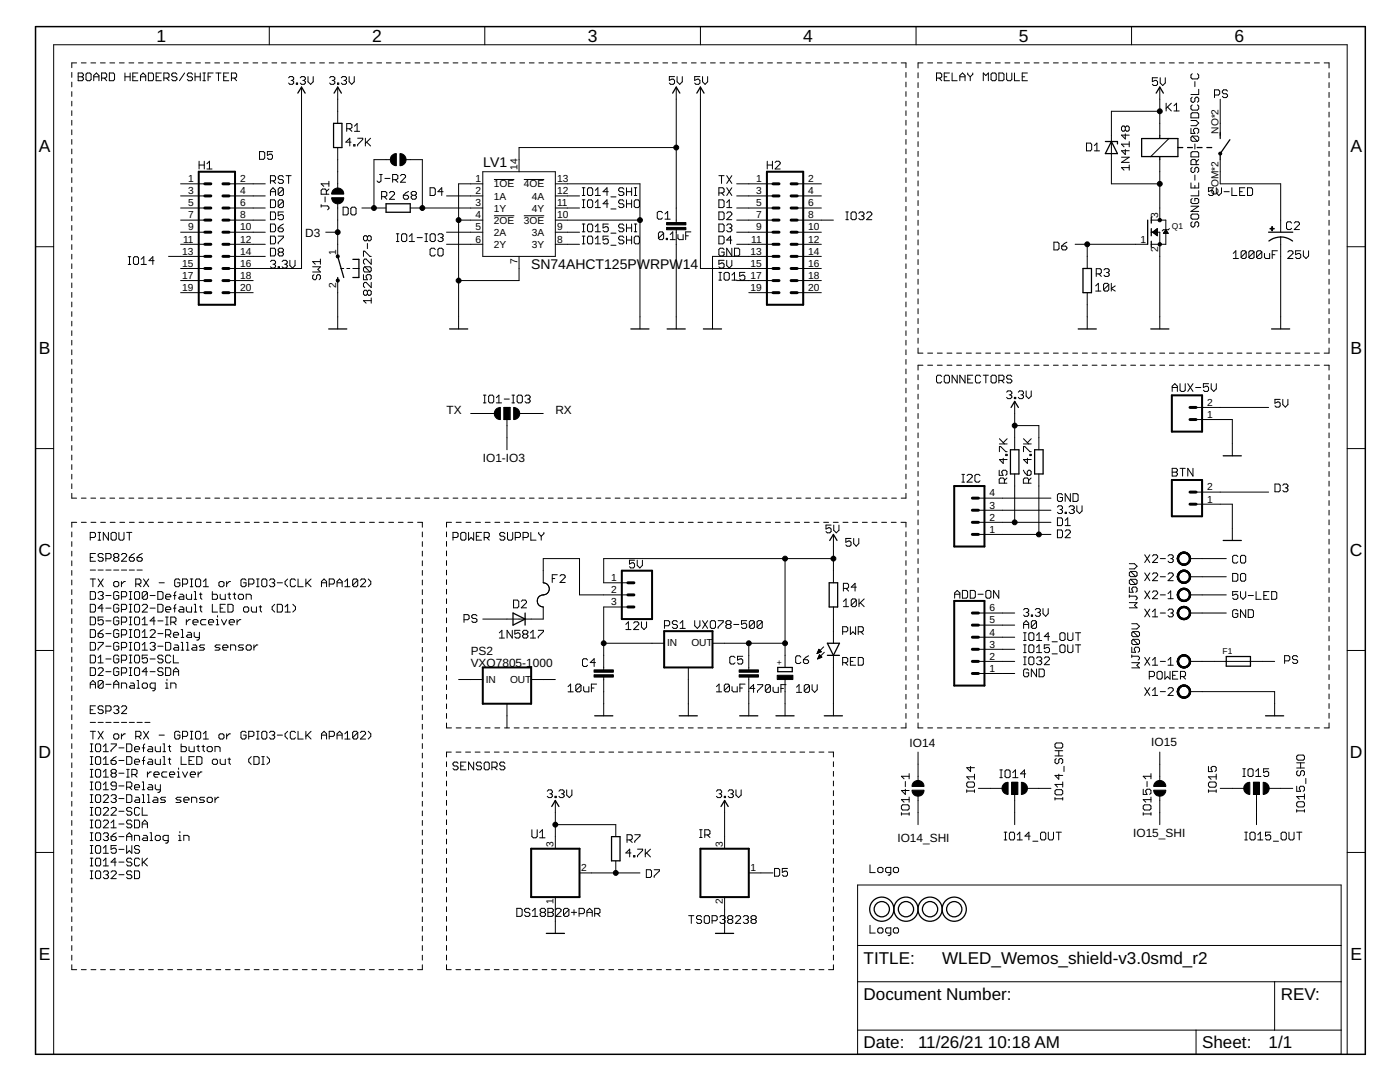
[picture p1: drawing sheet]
<svg xmlns="http://www.w3.org/2000/svg" width="279mm" height="216mm" viewBox="0 0 279 216" stroke-linecap="round" stroke-linejoin="round" font-family="sans-serif">
<defs><g id="words">
<g font-size="3.5">
<text x="31.2" y="8.4">1</text>
<text x="74.3" y="8.4">2</text>
<text x="117.3" y="8.4">3</text>
<text x="160.3" y="8.4">4</text>
<text x="203.3" y="8.4">5</text>
<text x="246.4" y="8.4">6</text>
<text x="7.7" y="30.3">A</text>
<text x="269.5" y="30.3">A</text>
<text x="7.7" y="70.6">B</text>
<text x="269.5" y="70.6">B</text>
<text x="7.7" y="110.9">C</text>
<text x="269.4" y="110.9">C</text>
<text x="7.7" y="151.2">D</text>
<text x="269.4" y="151.2">D</text>
<text x="7.7" y="191.5">E</text>
<text x="269.5" y="191.5">E</text>
</g>
<g font-size="3.4">
<text x="172.4" y="192.3">TITLE:</text>
<text x="188" y="192.3">WLED_Wemos_shield-v3.0smd_r2</text>
<text x="172.4" y="199.5">Document Number:</text>
<text x="255.6" y="199.5">REV:</text>
<text x="172.4" y="209.2">Date:</text>
<text x="183.2" y="209.2">11/26/21</text>
<text x="197.2" y="209.2">10:18 AM</text>
<text x="239.9" y="209.2">Sheet:</text>
<text x="253.2" y="209.2">1/1</text>
</g>
<g font-size="2.8">
<text x="96.5" y="33.3">LV1</text>
<text x="106" y="53.6">SN74AHCT125PWRPW14</text>
</g>
<g font-size="2.4">
<text x="60.9" y="47.3">D3</text>
<text x="89.1" y="82.5">TX</text>
<text x="110.8" y="82.5">RX</text>
<text x="96.4" y="92.2">IO1-IO3</text>
<text x="93.9" y="130.8">PS2</text>
<text x="93.9" y="133.2">VXO7805-1000</text>
<text x="181.5" y="149.1">IO14</text>
<text x="229.8" y="148.9">IO15</text>
<text x="179.1" y="167.9">IO14_SHI</text>
<text x="226.2" y="167">IO15_SHI</text>
</g>
<g font-size="2">
<text x="243.2" y="26.7" transform="rotate(-90 243.2 26.7)">NO*2</text>
<text x="103.3" y="33.9" transform="rotate(-90 103.3 33.9)">14</text>
<text x="37.5" y="36.3">1</text>
<text x="37.5" y="38.8">3</text>
<text x="37.5" y="41.2">5</text>
<text x="47.9" y="36.3">2</text>
<text x="47.9" y="38.8">4</text>
<text x="47.9" y="41.2">6</text>
<text x="94.9" y="36.3">1</text>
<text x="94.9" y="38.8">2</text>
<text x="94.9" y="41.2">3</text>
<text x="98.6" y="37.4">1OE</text>
<text x="98.6" y="39.8">1A</text>
<text x="104.5" y="37.4">4OE</text>
<text x="106.1" y="39.8">4A</text>
<text x="111.2" y="41.2">11</text>
<text x="111.2" y="38.8">12</text>
<text x="111.2" y="36.3">13</text>
<text x="150.9" y="36.3">1</text>
<text x="150.9" y="38.8">3</text>
<text x="150.9" y="41.2">5</text>
<text x="161.3" y="36.3">2</text>
<text x="161.3" y="38.8">4</text>
<text x="161.3" y="41.2">6</text>
<text x="243.2" y="38.9" transform="rotate(-90 243.2 38.9)">COM*2</text>
<text x="37.5" y="43.6">7</text>
<text x="37.5" y="46">9</text>
<text x="47.9" y="43.6">8</text>
<text x="47.9" y="46">10</text>
<text x="94.9" y="43.6">4</text>
<text x="94.9" y="46">5</text>
<text x="98.6" y="42.2">1Y</text>
<text x="98.6" y="44.6">2OE</text>
<text x="98.6" y="47.1">2A</text>
<text x="104.5" y="44.6">3OE</text>
<text x="106.1" y="47">3A</text>
<text x="106.1" y="42.2">4Y</text>
<text x="111.2" y="46">9</text>
<text x="111.2" y="43.6">10</text>
<text x="150.9" y="43.6">7</text>
<text x="150.9" y="46">9</text>
<text x="161.3" y="43.6">8</text>
<text x="161.3" y="46">10</text>
<text x="231.1" y="43.6" transform="rotate(-90 231.1 43.6)">3</text>
<text x="36.4" y="50.8">13</text>
<text x="36.4" y="53.2">15</text>
<text x="36.5" y="48.4">11</text>
<text x="47.9" y="48.4">12</text>
<text x="47.9" y="50.8">14</text>
<text x="47.9" y="53.2">16</text>
<text x="67.1" y="50.8" transform="rotate(-90 67.1 50.8)">1</text>
<text x="94.9" y="48.4">6</text>
<text x="98.6" y="49.5">2Y</text>
<text x="103.3" y="52.6" transform="rotate(-90 103.3 52.6)">7</text>
<text x="106.1" y="49.5">3Y</text>
<text x="111.2" y="48.4">8</text>
<text x="149.8" y="50.8">13</text>
<text x="149.8" y="53.2">15</text>
<text x="149.9" y="48.4">11</text>
<text x="161.3" y="48.4">12</text>
<text x="161.3" y="50.8">14</text>
<text x="161.3" y="53.2">16</text>
<text x="227.6" y="48.4">1</text>
<text x="231.1" y="50.2" transform="rotate(-90 231.1 50.2)">2</text>
<text x="36.4" y="55.6">17</text>
<text x="36.4" y="58.1">19</text>
<text x="47.9" y="55.6">18</text>
<text x="47.9" y="58.1">20</text>
<text x="67.1" y="57.4" transform="rotate(-90 67.1 57.4)">2</text>
<text x="149.8" y="55.6">17</text>
<text x="149.8" y="58.1">19</text>
<text x="161.3" y="55.6">18</text>
<text x="161.3" y="58.1">20</text>
<text x="240.9" y="83.4">1</text>
<text x="240.9" y="81">2</text>
<text x="197.5" y="101.5">3</text>
<text x="197.5" y="99.1">4</text>
<text x="240.9" y="100.3">1</text>
<text x="240.9" y="97.9">2</text>
<text x="197.5" y="106.3">1</text>
<text x="197.5" y="103.9">2</text>
<text x="122" y="116">1</text>
<text x="122" y="118.4">2</text>
<text x="122" y="120.8">3</text>
<text x="197.5" y="124.4">5</text>
<text x="197.5" y="122">6</text>
<text x="133.1" y="129">IN</text>
<text x="138" y="129">OUT</text>
<text x="197.5" y="131.6">2</text>
<text x="197.5" y="129.2">3</text>
<text x="197.5" y="126.8">4</text>
<text x="97" y="136.2">IN</text>
<text x="101.8" y="136.2">OUT</text>
<text x="197.5" y="134">1</text>
<text x="110.5" y="169" transform="rotate(-90 110.5 169)">3</text>
<text x="116" y="173.9">2</text>
<text x="144.3" y="169" transform="rotate(-90 144.3 169)">3</text>
<text x="149.8" y="173.9">1</text>
<text x="110.5" y="180.5" transform="rotate(-90 110.5 180.5)">1</text>
<text x="144.3" y="180.5" transform="rotate(-90 144.3 180.5)">2</text>
</g>
<g font-size="1.7">
<text x="233.9" y="45.7">Q1</text>
<text x="244" y="130.5">F1</text>
<text x="156.1" y="132.8" transform="rotate(-90 156.1 132.8)">+</text>
</g>
</g></defs>
<g fill="none" stroke="#000" stroke-width=".2">
<path d="M14.3 14.5v.9M14.3 16.4v.9M14.3 18.3v.9M15.3 12.6h-1v.9M15.6 14.6h.8l.2 .2v.3l-.2 .2 .2 .3v.3l-.2 .2h-.8zM15.6 15.3h.8M16.2 12.6h1M17.4 14.6h.5l.3 .2v1.1l-.3 .2h-.5l-.2-.2v-1.1zM18.1 12.6h1M18.7 15.3h1M18.7 16.1v-1l.5-.5 .5 .5v1M20 12.6h1"/>
<path d="M20.3 15.6h.7l.3-.3v-.5l-.3-.2h-.7v1.5M20.8 15.6l.5 .5M21.8 14.6h.8l.3 .2v1.1l-.3 .2h-.8zM21.9 12.6h1M23.8 12.6h1M24.9 15.3h1.1M24.9 14.6v1.5M25.7 12.6h1M26 14.6v1.5M26.5 15.3h.5M27.5 14.6h-1v1.5h1M27.6 12.6h1"/>
<path d="M28 16.1v-1l.6-.5 .5 .5v1M28 15.3h1.1M29.5 12.6h1M29.6 14.6h.8l.2 .2v1.1l-.2 .2h-.8zM31.2 15.3h.5M31.5 12.6h.9M32.2 14.6h-1v1.5h1M32.7 15.6h.8l.2-.3v-.5l-.2-.2h-.8v1.5M33.2 15.6l.5 .5M33.4 12.6h.9M35.3 12.6h.9M35.3 14.8l-.3-.2h-.5l-.2 .2v.3l.2 .2h.5l.3 .3v.3l-.3 .2h-.5l-.2-.2"/>
<path d="M36.9 14.6l-1.1 1.5M37.2 12.6h.9M38.4 14.8l-.3-.2h-.5l-.2 .2v.3l.2 .2h.5l.3 .3v.3l-.3 .2h-.5l-.2-.2M38.9 15.3h1.1M38.9 14.6v1.5M39.1 12.6h.9M40 14.6v1.5M40.5 14.6h.5M40.5 16.1h.5M40.7 14.6v1.5M41 12.6h.9M41.5 15.3h.5"/>
<path d="M42.5 14.6h-1v1.5M42.9 12.6h.9M43.1 14.6h1M43.6 14.6v1.5M44.6 15.3h.5M44.8 12.6h.9M45.7 14.6h-1.1v1.5h1.1M46.2 15.6h.8l.2-.3v-.5l-.2-.2h-.8v1.5M46.7 12.6h.9M46.7 15.6l.5 .5M48.6 12.6h.9M50.5 12.6h.9"/>
<path d="M52.4 12.6h.9M53.7 5.3v3.6M54.3 12.6h.9M56.2 12.6h.9M57.6 15.5l.2-.2h.6l.2 .2v.3l-.2 .2M58.1 12.6h.9M58.1 16h.3M58.4 16l.2 .3v.3l-.2 .2h-.6l-.2-.2M59.1 16.6h.3v.2h-.3zM59.9 15.5l.3-.2h.5l.2 .2v.3l-.2 .2M60 12.6h.9M60.2 17.4v36.2h-14.5"/>
<path d="M60.4 16h.3M60.7 16l.2 .3v.3l-.2 .2h-.5l-.3-.2M61.5 15.3v1l.5 .5 .5-.5v-1M61.9 12.6h.9M63.8 12.6h.9M65.7 12.6h1M65.8 15.5l.2-.2h.6l.2 .2v.3l-.2 .2M66.3 16h.3M66.6 16l.2 .3v.3l-.2 .2h-.6l-.2-.2M67.4 16.6h.2v.2h-.2zM67.4 17.4v7.2M67.6 12.6h1"/>
<path d="M68.1 15.5l.3-.2h.5l.3 .2v.3l-.3 .2M68.6 16h.3M68.9 16l.3 .3v.3l-.3 .2h-.5l-.3-.2M69.5 12.6h.9M69.7 15.3v1l.5 .5 .5-.5v-1M71.4 12.6h.9M73.3 12.6h1M75.2 12.6h1M77.1 12.6h1M79 12.6h1M80.9 12.6h1M82.8 12.6h1"/>
<path d="M84.7 12.6h1M86.6 12.6h1M88.5 12.6h1M90.4 12.6h1M92.3 12.6h1M94.2 12.6h1M96.1 12.6h1M96.8 5.3v3.6M98 12.6h1M99.9 12.6h1M101.8 12.6h1M103.7 12.6h1"/>
<path d="M105.6 12.6h1M107.5 12.6h1M109.5 12.6h.9M111.4 12.6h.9M113.3 12.6h.9M115.2 12.6h.9M117.1 12.6h.9M119 12.6h.9M120.9 12.6h.9M122.8 12.6h.9M124.7 12.6h.9M126.6 12.6h.9"/>
<path d="M128.5 12.6h.9M130.4 12.6h.9M132.3 12.6h.9M134.2 12.6h.9M134.6 15.3h-1v.7l.5-.2h.2l.3 .2v.6l-.3 .2h-.5l-.2-.2M135 17.4v27M135.1 15.3v1l.6 .5 .5-.5v-1M136.1 12.6h.9M138 12.6h.9M139.7 15.3h-1.1v.7l.6-.2h.2l.3 .2v.6l-.3 .2h-.5l-.3-.2M139.8 5.3v3.6M139.8 17.4v36.2h14.5"/>
<path d="M139.9 12.6h.9M140.2 15.3v1l.5 .5 .5-.5v-1M141.8 12.6h.9M143.7 12.6h1M145.6 12.6h1M147.5 12.6h1M149.4 12.6h.9M151.3 12.6h1M153.2 12.6h1M155.1 12.6h1M157 12.6h1M158.9 12.6h1"/>
<path d="M160.8 12.6h1M162.7 12.6h1M164.6 12.6h1M166.5 12.6h1M168.4 12.6h1M170.3 12.6h1M172.2 12.6h1M174.1 12.6h1M176 12.6h1M177.9 12.6h1M179.9 12.6h.9v.9M180.8 14.5v.9"/>
<path d="M180.8 16.4v.9M180.8 18.3v.9M182.8 5.3v3.6M183.2 14.5v1M183.2 16.5v1M183.2 18.4v1.1M184.2 12.6h-1v1M185.1 12.6h1M186.9 15.6h.8l.2-.3v-.5l-.2-.2h-.8v1.5M187.1 12.6h.9M187.4 15.6l.5 .5M188.4 15.3h.6"/>
<path d="M189 12.6h1M189.5 14.6h-1.1v1.5h1.1M190 14.6v1.5h1M190.9 12.6h1M191.6 16.1v-1l.5-.5 .5 .5v1M191.6 15.3h1M192.8 12.6h1M193.1 14.6v.2l.5 .5M193.6 15.3v.8M194.1 14.6v.2l-.5 .5M194.8 12.6h1M196.2 16.1v-1.5l.5 .5 .6-.5v1.5"/>
<path d="M196.7 12.6h1M198 14.6h.6l.2 .2v1.1l-.2 .2h-.6l-.2-.2v-1.1zM198.6 12.6h1M199.3 14.6h.8l.3 .2v1.1l-.3 .2h-.8zM200.6 12.6h.9M200.9 14.6v1.3l.2 .2h.6l.2-.2v-1.3M202.5 14.6v1.5h1M202.5 12.6h1M204 15.3h.5M204.4 12.6h1M205 14.6h-1v1.5h1M206.4 12.6h.9"/>
<path d="M208.3 12.6h1M210.2 12.6h1M212.2 12.6h.9M214.1 12.6h1M216 12.6h1M218 12.6h.9M219.9 12.6h1M221.8 12.6h1M223.7 12.6h1M225.7 12.6h.9M225.8 5.3v3.6M227.6 12.6h1"/>
<path d="M229.5 12.6h1M231 15.5h-1v.8l.5-.3h.3l.2 .3v.5l-.2 .3h-.6l-.2-.3M231.5 12.6h.9M231.5 17.4v9.6M231.5 15.5v1.1l.6 .5 .5-.5v-1.1M233.4 12.6h1M235.3 12.6h1M237.2 12.6h1M237.9 14.7l-.2 .3v.5l.2 .2h1.1l.2-.2v-.5l-.2-.3M237.9 19.4l-.2 .2v.6l.2 .2h.3l.3-.2v-.6l.2-.2h.3l.2 .2v.6l-.2 .2M238.5 16.3v1M239.2 12.6h1"/>
<path d="M239.2 17.8v1.1h-1.5M241.1 12.6h1M242.4 19h.8l.2-.3v-.5l-.2-.3h-.8v1.6M243 12.6h1M243.5 19.8v7.2M245 12.6h.9M245 18.2l-.3-.3h-.5l-.3 .3v.3l.3 .2h.5l.3 .3v.2l-.3 .3h-.5l-.3-.3M246.9 12.6h1M248.8 12.6h1M250.7 12.6h1M252.7 12.6h1M254.6 12.6h1"/>
<path d="M256.5 12.6h1M258.5 12.6h.9M260.4 12.6h1M262.3 12.6h1M264.3 12.6h.9v1M265.2 14.5v1M265.2 16.5v1M265.2 18.4v1.1M14.3 20.2v.9M14.3 22.1v1M14.3 24v1M14.3 25.9v1"/>
<path d="M14.3 27.8v1M14.3 29.7v1M14.3 31.6v1M14.3 33.5v1M14.3 35.5v.9M14.3 37.4v.9M14.3 39.3v.9M36 36.7h4.9M36 39.1h4.9M39.7 32.2v1.5M39.7 32.9h1.1M40.8 32.2v1.5"/>
<path d="M41.3 32.7l.5-.5v1.5M41.3 33.7h1M45.7 36.7h7.2M45.7 39.1h7.2M51.8 30.2h.8l.2 .3v1l-.2 .3h-.8zM54 39.9h.7l.3 .3v1l-.3 .2h-.7zM54 36.1h.7l.3-.3v-.5l-.3-.2h-.7v1.5M54 39v-1l.5-.5 .5 .5v1M54 38.2h1M54.4 30.2h-1v.8l.5-.2h.2l.3 .2v.5l-.3 .3h-.5l-.2-.3M54.5 36.1l.5 .5M56.6 35.3l-.3-.2h-.5l-.3 .2v.3l.3 .2h.5l.3 .3v.2l-.3 .3h-.5l-.3-.3"/>
<path d="M56.6 37.7l-.3-.2h-.5l-.3 .2v1.1M56.6 37.7v1.1l-.3 .2h-.5l-.3-.2M56.6 37.7l-1.1 1.1M57.1 35.1h1M57.6 35.1v1.5M64.9 39.3v1M65.1 38.8v-.8l-.2-.3h-.6l-.2 .3v.8h1.5M65.6 36.2v1M65.6 37.7l-.5 .5M65.6 36.7h-1.5l.5 .5M67.4 29.4v8.1M69.2 25.7h.8l.2-.3v-.5l-.2-.2h-.8v1.5"/>
<path d="M69.7 25.7l.5 .5M70.1 28.4h-1.1l.8-.8v1.5M70.6 28.9h.2v.2h-.2zM70.7 26.2h1.1M70.7 25.2l.6-.5v1.5M71.4 27.6h1v.2l-1 1.1v.2M72.9 27.6v1.5M73.2 28.4l.8 .7M74 27.6l-1.1 1M75.8 34.8h.5M76 34.8v1.3l-.2 .3h-.3l-.3-.3M76.2 39.2h.7l.3-.2v-.5l-.3-.3h-.7v1.6"/>
<path d="M76.7 39.2l.5 .6M76.8 35.6h1M77.7 38.5l.3-.3h.5l.2 .3v.2l-1 1.1h1M77.9 31.9h-3.3v9.6M78.4 35.9h.7l.3-.3v-.5l-.3-.3h-.7v1.6M78.9 35.9l.5 .5M79.9 35.1l.3-.3h.5l.2 .3v.2l-1 1.1h1M80.5 39h.8l.2 .2v.3l-.2 .3h-.5l-.3-.3zM81 31.9h3.3v9.6M81.5 38.2l-1 .8M82.3 39l-.2 .2v.3l.2 .3h.5l.3-.3v-.3l-.3-.2M82.3 39h.5"/>
<path d="M82.3 39l-.2-.3v-.2l.2-.3h.5l.3 .3v.2l-.3 .3M85.8 37.5h.8l.3 .2v1.1l-.3 .2h-.8zM88.4 38.2h-1l.8-.7v1.5M89.1 39.1h7.3M96.4 34.3h14.4v16.9h-14.4zM96.4 36.7h-4.9v28.9M98.6 35.8h4M104.5 35.8h4.1M110.8 36.7h16.9v28.9M110.8 39.1h4.9M116.2 39.9h.5M116.2 37.5h.5"/>
<path d="M116.2 39h.5M116.5 37.5v1.5M116.5 39.9v1.5M117.5 39.9h.5l.3 .3v1l-.3 .2h-.5l-.3-.2v-1zM117.5 37.5h.5l.3 .2v1.1l-.3 .2h-.5l-.3-.2v-1.1zM118.8 39h1M118.8 38l.5-.5v1.5M121.4 38.2h-1l.7-.7v1.5M121.9 39.3h1M124.5 37.7l-.3-.2h-.5l-.2 .2v.3l.2 .2h.5l.3 .3v.3l-.3 .2h-.5l-.2-.2M125 38.2h1M125 37.5v1.5"/>
<path d="M125 39.9v1.5M126 37.5v1.5M126 39.9v1.5M126.6 37.5h.5M126.6 39h.5M126.8 39.9h.6l.2 .3v1l-.2 .2h-.6l-.2-.2v-1zM126.8 37.5v1.5M135 29.4h-31.4v4.9M143.5 38.5h.8l.2-.3v-.5l-.2-.2h-.8v1.5M143.5 39.9h.8l.2 .3v1l-.2 .2h-.8zM143.5 35.1h1M144 35.1v1.5"/>
<path d="M144 38.5l.5 .5M145 35.1l1 1.5M145 37.5l1 1.5M146 35.1l-1 1.5M146 37.5l-1 1.5M147 36.7h7.3M147 39.1h7.3M153.1 32.9h1.1M153.1 32.2v1.5M154.2 32.2v1.5M154.7 32.4l.2-.2h.5l.3 .2v.3l-1 1h1M159.1 36.7h4.8"/>
<path d="M159.1 39.1h4.8M180.8 20.2v.9M180.8 22.1v1M180.8 24v1M180.8 25.9v1M180.8 27.8v1M180.8 29.7v1M180.8 31.6v1M180.8 33.5v1M180.8 35.5v.9M180.8 37.4v.9M180.8 39.3v.9"/>
<path d="M183.2 20.4v1M183.2 22.4v1M183.2 24.3v1M183.2 26.3v1M183.2 28.3v1M183.2 30.2v1M183.2 32.2v1M183.2 34.1v1M183.2 36.1v1M183.2 38.1v1M216.8 28.6h.8l.3 .2v1l-.3 .3h-.8zM218.4 30.1h1"/>
<path d="M218.4 29.1l.5-.5v1.5M223.8 31.4h1.6l-1.6 1h1.6M224.6 25.4l.2-.3h.3l.3 .3v.5l-.3 .3h-.3l-.2-.3M224.6 29.8v1l-.8-.7h1.6M224.6 25.4v.5M224.6 26.7v1l-.8-.7h1.6M224.6 25.4l-.3-.3h-.2l-.3 .3v.5l.3 .3h.2l.3-.3M225.4 33.4h-1.6l.5 .6M225.4 28.3v1M225.4 32.9v1.1M225.4 28.8h-1.6l.5 .5M231.5 22.2h-9.7v14.5h9.7"/>
<path d="M231.5 31.9v12M232.7 20.6v1.5M233 21.4l.8 .7M233.3 27.6l-3.6 3.6M233.8 20.6l-1.1 1M234.3 21.1l.5-.5v1.5M234.3 22.1h1M237.7 25.6v1h.8l-.3-.5v-.2l.3-.3h.5l.2 .3v.5l-.2 .2M237.7 36.5v1h1.5v-1M237.7 24h1l.5 .6-.5 .5h-1M237.9 30.3h1.1l.2 .2v.8h-1.5v-.8zM237.9 20.9l-.2 .3v.5l.2 .3h1.1l.2-.3v-.5l-.2-.3"/>
<path d="M237.9 22.5h1.1l.2 .3v.7h-1.5v-.7zM237.9 27.2l-.2 .2v.5l.2 .3h1.1M237.9 33.4l-.2 .2v.5l.2 .3h.3l.3-.3v-.5l.2-.2h.3l.2 .2v.5l-.2 .3M237.9 39.6l-.2 .3v.5l.2 .2h1.1l.2-.2v-.5l-.2-.3h-.5v.5M237.9 27.2h1.1l.2 .2v.5l-.2 .3M237.9 27.2l1.1 1M238.5 28.7v1M238.5 34.9v1.1M238.5 37v.5M238.7 32.9v-.8l-.2-.3h-.6l-.2 .3v.8h1.5M239.2 38v1.1h-1.5M239.2 31.8l-.5 .5"/>
<path d="M242.2 37.5h-1v.7l.8-.2 .2 .2v.6l-.2 .2h-.6l-.2-.2M242.7 37.5v1l.5 .5 .6-.5v-1M243.5 31.9v4.8h12.1v9.6M244.3 38.2h1M245.9 37.5v1.5h1M247.4 38.2h.5M248.4 37.5h-1v1.5h1M249 37.5h.7l.3 .2v1.1l-.3 .2h-.7zM265.2 20.4v1M265.2 22.4v1M265.2 24.3v1M265.2 26.3v1"/>
<path d="M265.2 28.3v1M265.2 30.2v1M265.2 32.2v1M265.2 34.1v1M265.2 36.1v1M265.2 38.1v1M7.1 49.2h3.6M14.3 41.2v.9M14.3 43.1v.9M14.3 45v1M14.3 46.9v1M14.3 48.8v1"/>
<path d="M14.3 50.7v1M14.3 52.6v1M14.3 54.5v1M14.3 56.5v.9M14.3 58.4v.9M25.6 52.8h.5M25.6 51.2h.5M25.8 51.2v1.6M26.6 51.5l.3-.3h.5l.2 .3v1l-.2 .3h-.5l-.3-.3zM28.2 52.8h1M28.2 51.7l.5-.5v1.6M30.8 52h-1.1l.8-.8v1.6"/>
<path d="M33.6 51.2h7.3M36 41.5h4.9M36 53.6h4.9M36 46.3h4.9M36 48.7h4.9M36 43.9h4.9M36 56h4.9M36 58.4h4.9M45.7 51.2h7.2M45.7 41.5h7.2M45.7 46.3h7.2M45.7 48.7h7.2"/>
<path d="M45.7 43.9h7.2M45.7 56h4.8M45.7 58.4h4.8M54 44.7h.7l.3 .3v1l-.3 .2h-.7zM54 47.1h.7l.3 .3v1l-.3 .3h-.7zM54 49.5h.7l.3 .3v1l-.3 .3h-.7zM54 42.3h.7l.3 .3v1l-.3 .2h-.7zM54 52.2l.2-.3h.5l.3 .3v.3l-.3 .2M54.5 52.7h.2M54.7 52.7l.3 .3v.2l-.3 .3h-.5l-.2-.3M55.5 45.5h.8l.3 .2v.3l-.3 .2h-.5l-.3-.2zM55.5 53.2h.3v.3h-.3z"/>
<path d="M55.5 47.1h1.1v.3l-1.1 1v.3M55.8 50.3l-.3-.2v-.3l.3-.3h.5l.3 .3v.3l-.3 .2M55.8 50.3l-.3 .3v.2l.3 .3h.5l.3-.3v-.2l-.3-.3M55.8 50.3h.5M56.3 52.2l.3-.3h.5l.2 .3v.3l-.2 .2M56.6 40.2v1l-.3 .2h-.5l-.3-.2M56.6 40.2l-.3-.3h-.5l-.3 .3v1M56.6 42.3h-1.1v.8l.5-.3h.3l.3 .3v.5l-.3 .2h-.5l-.3-.2M56.6 44.7l-1.1 .8M56.6 40.2l-1.1 1M56.8 52.7h.3M57.1 52.7l.2 .3v.2l-.2 .3h-.5l-.3-.3"/>
<path d="M57.8 51.9v1.1l.6 .5 .5-.5v-1.1M62.4 53.2h1.5l-.5 .6 .5 .5h-1.5M62.7 54.8l-.3 .3v.5l.3 .2h.2l.3-.2v-.5l.2-.3h.3l.2 .3v.5l-.2 .2M63.9 51.7v1M63.9 52.2h-1.5l.5 .5M64.1 41.1h1.3l.2 .2v.3l-.2 .3M64.1 40.8v.5M65 46.3h2.4M67.4 40.7v10.5M67.4 56v9.6M68 53.6h.6M68.5 41.3h.7l.3 .3v1l-.3 .3h-.7z"/>
<path d="M69.2 53.6h.6M70 41.6l.3-.3h.5l.3 .3v1l-.3 .3h-.5l-.3-.3zM70.4 53.6h1.2M72.2 41.5h4.8M72.5 54.8v1h.8l-.2-.5v-.2l.2-.3h.5l.3 .3v.5l-.3 .2M72.5 51.2v-1.1h.3l1 1.1h.3M72.8 53.2l-.3 .3v.5l.3 .3h1M72.8 53.2h1l.3 .3v.5l-.3 .3M72.8 53.2l1 1.1M73.3 47.3l-.2-.3h-.3l-.3 .3v.5l.3 .2h.3l.2-.2M73.3 47.3l.3-.3h.2l.3 .3v.5l-.3 .2h-.2l-.3-.2M73.3 58.2l.3-.3h.2l.3 .3v.5l-.3 .2h-.2l-.3-.2"/>
<path d="M73.3 58.2l-.2-.3h-.3l-.3 .3v.5l.3 .2h.3l.2-.2M73.3 47.3v.5M73.3 48.6v1M73.3 58.2v.5M74.1 60h-1.6l.6 .5M74.1 51.7v1l-1-1h-.3l-.3 .2v.6l.3 .2M74.1 56.3v1.1l-1-1.1h-.3l-.3 .3v.5l.3 .3M74.1 59.5v1M79.1 48.2h.5M79.1 46.7h.5M79.4 46.7v1.5M80.1 46.9l.3-.2h.5l.3 .2v1l-.3 .3h-.5l-.3-.3z"/>
<path d="M81.7 48.2h1M81.7 47.2l.5-.5v1.5M81.9 41.5h14.5M83.2 47.4h1.1M84.8 48.2h.5M84.8 46.7h.5M85.1 46.7v1.5M85.8 46.9l.3-.2h.5l.3 .2v1l-.3 .3h-.5l-.3-.3zM86.9 49.8l-.3-.3h-.5l-.3 .3v1l.3 .3h.5l.3-.3M87.4 46.9l.3-.2h.5l.2 .2v.3l-.2 .2M87.7 49.5h.5l.2 .3v1l-.2 .3h-.5l-.3-.3v-1zM87.9 47.4h.3"/>
<path d="M88.2 47.4l.2 .3v.2l-.2 .3h-.5l-.3-.3M89.1 46.3h7.3M89.1 48.7h7.3M91.5 43.9h4.9M98.6 43.1h4M103.6 51.2v4.8h-12.1M104.5 43.1h4.1M110.8 41.5h4.9M110.8 46.3h4.9M110.8 48.7h4.9M110.8 43.9h16.9M116.2 46.2h.5"/>
<path d="M116.2 41.4h.5M116.2 44.7h.5M116.2 48.7h.5M116.2 47.1h.5M116.5 44.7v1.5M116.5 47.1v1.6M117.5 44.7h.5l.3 .3v1l-.3 .2h-.5l-.3-.2v-1zM117.5 47.1h.5l.3 .3v1l-.3 .3h-.5l-.3-.3v-1zM118.8 46.2h1M118.8 41.4h1M118.8 48.7h1M118.8 45.2l.5-.5v1.5"/>
<path d="M118.8 40.4l.5-.5v1.5M118.8 47.6l.5-.5v1.6M121.4 44.7h-1v.8l.5-.3h.2l.3 .3v.5l-.3 .2h-.5l-.2-.2M121.4 47.1h-1v.8l.5-.3h.2l.3 .3v.5l-.3 .3h-.5l-.2-.3M121.4 40.7h-1l.7-.8v1.5M121.9 46.5h1M121.9 41.7h1M121.9 48.9h1M124.5 45l-.3-.3h-.5l-.2 .3v.2l.2 .3h.5l.3 .2v.3l-.3 .2h-.5l-.2-.2M124.5 47.4l-.3-.3h-.5l-.2 .3v.2l.2 .3h.5l.3 .3v.2l-.3 .3h-.5l-.2-.3M124.5 40.2l-.3-.3h-.5l-.2 .3v.2l.2 .3h.5l.3 .2v.3l-.3 .2h-.5l-.2-.2M125 45.5h1"/>
<path d="M125 47.9h1M125 44.7v1.5M125 47.1v1.6M125 40.7h1M126 44.7v1.5M126 47.1v1.6M126.6 46.2h.5M126.6 44.7h.5M126.8 47.1h.6l.2 .3v1l-.2 .3h-.6l-.2-.3v-1zM126.8 44.7v1.5M132.2 42.4l-.3-.2h-.5l-.2 .2v1.1l.2 .2h.5l.3-.2M132.4 46.5l-.2-.2h-.5l-.3 .2v1.1"/>
<path d="M132.4 46.5v1.1l-.2 .2h-.5l-.3-.2M132.4 46.5l-1 1.1M132.7 43.7h1.1M132.7 42.7l.5-.5v1.5M133 47.6h.2v.2h-.2zM133.8 47.8h1M133.8 46.8l.5-.5v1.5M135 45.8v19.8M135.3 46.8v.8l.3 .2h.7v-1M136.8 47.1h.6M137.9 46.3h-1.1v1.5M143.5 44.7h.8l.2 .3v1l-.2 .2h-.8z"/>
<path d="M143.5 42.3h.8l.2 .3v1l-.2 .2h-.8zM143.5 47.1h.8l.2 .3v1l-.2 .3h-.8zM143.5 55.9h.5M143.5 54.4h.5M143.7 54.4v1.5M144.5 49.8l-.2-.3h-.6l-.2 .3v1l.2 .3h.6l.2-.3v-.5h-.5M144.5 51.9h-1v.8l.5-.2h.3l.2 .2v.5l-.2 .3h-.6l-.2-.3M144.8 54.4h.5l.2 .2v1l-.2 .3h-.5l-.3-.3v-1zM145 51.9v1.1l.5 .5 .5-.5v-1.1M145 42.6l.3-.3h.5l.2 .3v.2l-1 1h1M145 45l.3-.3h.5l.2 .3v.2l-.2 .3M145 41.4h1"/>
<path d="M145 40.4l.5-.5v1.5M145.5 45.5h.3M145.8 45.5l.2 .2v.3l-.2 .2h-.5l-.3-.2M146 49.5v1.6l-1-1.6v1.6M146 47.9h-1l.8-.8v1.6M146.1 54.9l.5-.5v1.5M146.1 55.9h1M146.6 49.5h.8l.2 .3v1l-.2 .3h-.8zM147 41.5h7.3M147 46.3h7.3M147 48.7h7.3M147 43.9h7.3"/>
<path d="M147 56h7.3M148.7 54.4h-1.1v.7l.5-.2h.3l.3 .2v.5l-.3 .3h-.5l-.3-.3M149.4 58.4h4.9M154.3 51.2h-12.1v14.4M159.1 51.2h4.8M159.1 41.5h4.8M159.1 53.6h4.8M159.1 46.3h4.8M159.1 48.7h4.8M159.1 43.9h7.2M159.1 56h4.8M159.1 58.4h4.8"/>
<path d="M168.8 43.8h.5M168.8 42.3h.5M169.1 42.3v1.5M170.1 42.3h.5l.3 .3v1l-.3 .2h-.5l-.3-.2v-1zM171.4 42.6l.3-.3h.5l.2 .3v.2l-.2 .3M171.9 43.1h.3M172.2 43.1l.2 .2v.3l-.2 .2h-.5l-.3-.2M173 42.6l.2-.3h.5l.3 .3v.2l-1 1h1M180.8 41.2v.9M180.8 43.1v.9M180.8 45v1M180.8 46.9v1"/>
<path d="M180.8 48.8v1M180.8 50.7v1M180.8 52.6v1M180.8 54.5v1M180.8 56.5v.9M180.8 58.4v.9M183.2 40v1M183.2 42v1M183.2 43.9v1.1M183.2 45.9v1M183.2 47.9v1M183.2 49.8v1"/>
<path d="M183.2 51.8v1M183.2 53.7v1.1M183.2 55.7v1M183.2 57.7v1M183.2 59.6v1M210.3 48.3h.8l.2 .3v1l-.2 .3h-.8zM211.9 49.1h.8l.2 .3v.2l-.2 .3h-.6l-.2-.3zM212.9 48.3l-1 .8M214.6 48.7h14.4M217 48.7v4.9M217 58.4v7.2M218.7 57l.5-.5v1.6"/>
<path d="M218.7 58.1h1M218.8 54.7h.7l.3-.3v-.5l-.3-.3h-.7v1.6M219.3 54.7l.5 .5M220.3 53.9l.3-.3h.5l.3 .3v.2l-.3 .3M220.8 54.4h.3M221.1 54.4l.3 .3v.2l-.3 .3h-.5l-.3-.3M221.3 56.8v1l-.3 .3h-.5l-.3-.3M221.3 56.8l-.3-.3h-.5l-.3 .3v1M221.3 56.8l-1.1 1M221.8 56.5v1.6M222.6 57l-.8 .6 .8 .5M229.8 46.3h1.7v19.3"/>
<path d="M229.8 43.9h2.9v4.8h-2.9M230 46.3l1-.7v1.5zM230.1 46.3h.9M230.1 46.4h.9M230.2 46.2h.8M230.3 46.5h.7M230.4 46.1h.6M230.4 46.6h.6M230.5 46h.5M230.6 46.8h.4M230.7 45.8h.3M230.7 46.9h.3"/>
<path d="M230.8 45.7h.2M230.9 47h.1M230.9 45.6h.1M232.2 46.5h.9M232.3 46.4h.7M232.4 46.3h.6M232.4 46.2h.5M232.5 46.1h.3M232.6 46h.1M232.7 45.8l.5 .8h-1zM232.7 45.8v.1M233.4 45.6l-.2 .2h-1l-.3 .3"/>
<path d="M237.7 41.1h1.5l-1.5 1.1h1.5M237.9 44.3l-.2 .2v.5l.2 .3h.3l.3-.3v-.5l.2-.2h.3l.2 .2v.5l-.2 .3M237.9 42.7h1.1l.2 .3v.5l-.2 .2h-1.1l-.2-.2v-.5zM246.1 50.6l.5-.6v1.6M246.1 51.6h1.1M248.7 50.3v1l-.2 .3h-.6l-.2-.3M248.7 50.3l-.2-.3h-.6l-.2 .3v1M248.7 50.3l-1 1M250.3 50.3v1l-.3 .3h-.5l-.3-.3M250.3 50.3l-.3-.3h-.5l-.3 .3v1M250.3 50.3l-1.1 1M251.8 50.3v1l-.2 .3h-.5l-.3-.3"/>
<path d="M251.8 50.3l-.2-.3h-.5l-.3 .3v1M251.8 50.3l-1 1M252.3 50.6v.7l.3 .3h.8v-1M253.9 50.8h.5M254.9 50h-1v1.6M255.6 47.3v18.3M257 50.3l.3-.3h.5l.2 .3v.3l-1 1h1M257.8 44.5l-.3-.2h-.5l-.2 .2v1.1l.2 .2h.5l.3-.2M258.3 44.5l.3-.2h.5l.2 .2v.3l-1 1h1M259.6 50h-1v.8l.5-.2h.2l.3 .2v.5l-.3 .3h-.5l-.2-.3M260.1 50v1.1l.5 .5 .6-.5v-1.1M265.2 40v1"/>
<path d="M265.2 42v1M265.2 43.9v1.1M265.2 45.9v1M265.2 47.9v1M265.2 49.8v1M265.2 51.8v1M265.2 53.7v1.1M265.2 55.7v1M265.2 57.7v1M265.2 59.6v1M268.9 49.2h3.6M14.3 60.3v.9"/>
<path d="M14.3 62.2v.9M14.3 64.1v.9M14.3 66v1M14.3 67.9v1M14.3 69.8v1M14.3 71.7v1M14.3 73.6v1M14.3 75.5v1M14.3 77.4v1M14.3 79.4v.9M96.5 78.8h.5M96.7 78.8v1.6"/>
<path d="M97.5 79.1l.3-.3h.5l.2 .3v1l-.2 .3h-.5l-.3-.3zM99.1 79.4l.5-.6v1.6M100.6 79.6h1M102.2 78.8h.5M102.4 78.8v1.6M103.2 79.1l.3-.3h.5l.2 .3v1l-.2 .3h-.5l-.3-.3zM104.8 79.1l.2-.3h.5l.3 .3v.3l-.3 .2M105.3 79.6h.2M105.5 79.6l.3 .3v.2l-.3 .3h-.5l-.2-.3M180.8 60.3v.9M180.8 62.2v.9M180.8 64.1v.9"/>
<path d="M180.8 66v1M180.8 67.9v1M180.8 69.8v1M180.8 71.7v1M180.8 73.6v1M180.8 75.5v1M180.8 77.4v1M180.8 79.4v.9M183.2 69.4v1.1h1M183.2 61.6v1M183.2 63.6v1M183.2 65.5v1"/>
<path d="M183.2 67.5v1M183.2 74.8v1M183.2 76.7v1M183.2 78.7v.9M184.2 72.9h-1v1M185.1 70.5h1M185.1 72.9h1M187.1 70.5h.9M187.1 72.9h.9M187.9 75.1l-.2-.2h-.5l-.3 .2v1.1l.3 .2h.5l.2-.2M188.4 75.1l.3-.2h.5l.3 .2v1.1l-.3 .2h-.5l-.3-.2zM189 70.5h1"/>
<path d="M189 72.9h1M190.9 70.5h1M190.9 72.9h1M191 74.9v1.5l-1-1.5v1.5M192.6 74.9v1.5l-1-1.5v1.5M192.8 70.5h1M192.8 72.9h1M193.1 75.6h.5M194.1 74.9h-1v1.5h1M194.8 70.5h1M194.8 72.9h1M195.7 75.1l-.2-.2h-.6l-.2 .2v1.1l.2 .2h.6l.2-.2"/>
<path d="M196.2 74.9h1.1M196.7 70.5h1M196.7 72.9h1M196.7 74.9v1.5M197.8 75.1l.2-.2h.6l.2 .2v1.1l-.2 .2h-.6l-.2-.2zM198.6 70.5h1M198.6 72.9h1M199.3 75.9h.8l.3-.3v-.5l-.3-.2h-.8v1.5M199.9 75.9l.5 .5M200.6 70.5h.9M200.6 72.9h.9M200.9 78.3l.2-.3h.6l.2 .3v.2l-.2 .3"/>
<path d="M201.4 78.8h.3M201.7 78.8l.2 .2v.3l-.2 .2h-.6l-.2-.2M201.9 75.1l-.2-.2h-.6l-.2 .2v.3l.2 .2h.6l.2 .3v.3l-.2 .2h-.6l-.2-.2M202.4 79.3h.3v.2h-.3zM202.5 70.5h1M202.5 72.9h1M203.2 78.3l.3-.3h.5l.3 .3v.2l-.3 .3M203.8 78.8h.2M204 78.8l.3 .2v.3l-.3 .2h-.5l-.3-.2M204.4 70.5h1M204.4 72.9h1M204.8 78v1l.5 .5 .5-.5v-1"/>
<path d="M206.4 70.5h.9M206.4 72.9h.9M208.3 70.5h1M208.3 72.9h1M210.2 70.5h1M210.2 72.9h1M212.2 70.5h.9M212.2 72.9h.9M214.1 70.5h1M214.1 72.9h1M216 70.5h1M216 72.9h1"/>
<path d="M218 70.5h.9M218 72.9h.9M219.9 70.5h1M219.9 72.9h1M221.8 70.5h1M221.8 72.9h1M223.7 70.5h1M223.7 72.9h1M225.7 70.5h.9M225.7 72.9h.9M227.6 70.5h1M227.6 72.9h1"/>
<path d="M229.5 70.5h1M229.5 72.9h1M231.5 70.5h.9M231.5 72.9h.9M233.4 70.5h1M233.4 72.9h1M233.9 78.1v-1l.6-.5 .5 .5v1M233.9 77.3h1.1M235.3 70.5h1M235.3 72.9h1M235.5 76.6v1.3l.3 .2h.5l.2-.2v-1.3M237 76.6l1.1 1.5"/>
<path d="M237.2 70.5h1M237.2 72.9h1M238.1 76.6l-1.1 1.5M238.6 77.3h1M239.2 70.5h1M239.2 72.9h1M241.1 70.5h1M241.1 72.9h1M241.2 76.6h-1v.7l.5-.2h.2l.3 .2v.6l-.3 .2h-.5l-.2-.2M241.7 76.6v1l.5 .5 .5-.5v-1M243 70.5h1M243 72.9h1"/>
<path d="M245 70.5h.9M245 72.9h.9M246.9 70.5h1M246.9 72.9h1M248.8 70.5h1M248.8 72.9h1M250.7 70.5h1M250.7 72.9h1M252.7 70.5h1M252.7 72.9h1M254.6 70.5h1M254.6 72.9h1"/>
<path d="M255.5 79.7h-1.1v.8l.6-.3h.2l.3 .3v.5l-.3 .2h-.5l-.3-.2M256 79.7v1l.5 .5 .5-.5v-1M256.5 70.5h1M256.5 72.9h1M258.5 70.5h.9M258.5 72.9h.9M260.4 70.5h1M260.4 72.9h1M262.3 70.5h1M262.3 72.9h1M264.3 72.9h.9v1M265.2 61.6v1"/>
<path d="M265.2 63.6v1M265.2 65.5v1M265.2 67.5v1M265.2 69.4v1.1h-.9M265.2 74.8v1M265.2 76.7v1M265.2 78.7v.9M7.1 89.5h3.6M14.3 98.4v1h1M14.3 81.3v.9M14.3 83.2v.9M14.3 85.1v.9"/>
<path d="M14.3 87v.9M14.3 88.9v1M14.3 90.8v1M14.3 92.7v1M14.3 94.6v1M14.3 96.5v1M16.2 99.4h1M18.1 99.4h1M20 99.4h1M21.9 99.4h1M23.8 99.4h1M25.7 99.4h1"/>
<path d="M27.6 99.4h1M29.5 99.4h1M31.5 99.4h.9M33.4 99.4h.9M35.3 99.4h.9M37.2 99.4h.9M39.1 99.4h.9M41 99.4h.9M42.9 99.4h.9M44.8 99.4h.9M46.7 99.4h.9M48.6 99.4h.9"/>
<path d="M50.5 99.4h.9M52.4 99.4h.9M54.3 99.4h.9M56.2 99.4h.9M58.1 99.4h.9M60 99.4h.9M61.9 99.4h.9M63.8 99.4h.9M65.7 99.4h1M67.6 99.4h1M69.5 99.4h.9M71.4 99.4h.9"/>
<path d="M73.3 99.4h1M75.2 99.4h1M77.1 99.4h1M79 99.4h1M80.9 99.4h1M82.8 99.4h1M84.7 99.4h1M86.6 99.4h1M88.5 99.4h1M90.4 99.4h1M92.3 99.4h1M93.9 82.5h4.9"/>
<path d="M94.2 99.4h1M96.1 99.4h1M96.5 80.4h.5M98 99.4h1M99.1 80.4h1M99.9 99.4h1M100.6 81.3h1.2v2.4h-1.2zM101.2 83.7v6M101.8 99.4h1M102.2 80.4h.5M103.6 82.5h4.8M103.7 99.4h1"/>
<path d="M105.6 99.4h1M107.5 99.4h1M109.5 99.4h.9M111.4 99.4h.9M113.3 99.4h.9M115.2 99.4h.9M117.1 99.4h.9M119 99.4h.9M120.9 99.4h.9M122.8 99.4h.9M124.7 99.4h.9M126.6 99.4h.9"/>
<path d="M128.5 99.4h.9M130.4 99.4h.9M132.3 99.4h.9M134.2 99.4h.9M136.1 99.4h.9M138 99.4h.9M139.9 99.4h.9M141.8 99.4h.9M143.7 99.4h1M145.6 99.4h1M147.5 99.4h1M149.4 99.4h.9"/>
<path d="M151.3 99.4h1M153.2 99.4h1M155.1 99.4h1M157 99.4h1M158.9 99.4h1M160.8 99.4h1M162.7 99.4h1M164.6 99.4h1M166.5 99.4h1M168.4 99.4h1M170.3 99.4h1M172.2 99.4h1"/>
<path d="M174.1 99.4h1M176 99.4h1M177.9 99.4h1M180.8 81.3v.9M180.8 83.2v.9M180.8 85.1v.9M180.8 87v.9M180.8 88.9v1M180.8 90.8v1M180.8 92.7v1M180.8 94.6v1M180.8 96.5v1"/>
<path d="M180.8 98.4v1h-.9M183.2 80.6v1M183.2 82.5v1M183.2 84.4v1M183.2 86.4v1M183.2 88.3v1M183.2 90.2v1M183.2 92.2v.9M183.2 94.1v1M183.2 96v1M183.2 98v.9M183.2 99.9v1"/>
<path d="M192 96.2h.5M192 94.7h.5M192.2 94.7v1.5M193 94.9l.3-.2h.5l.2 .2v.3l-1 1h1M195.3 99.4h14.4M195.6 94.9l-.3-.2h-.5l-.2 .2v1l.2 .3h.5l.3-.3M199.4 93.8v1h.8l-.3-.5v-.2l.3-.3h.5l.3 .3v.5l-.3 .2M199.5 90.1v-1h.2l1 1h.3M199.5 88.6h1.5M199.5 87.5l1 1.1M200.2 91.4v1.1l-.7-.8h1.5M200.4 96.4v-.8l-.2-.2h-.5l-.3 .2v.8h1.6"/>
<path d="M200.7 90.7h.3v.2h-.3zM201 95.4l-.6 .5M201 87.5l-.8 .8M202.5 80.1v9.6M202.5 94.6v9.6M202.5 84.9h4.8v4.8M204.2 93.8l.8 1M204.3 90.1v-1h.2l1 1h.3M204.3 88.6h1.5M204.3 87.5l1 1.1M205 94.1l.3-.3h.2l.3 .3v.5l-.3 .2h-.5zM205 91.4v1.1l-.7-.8h1.5"/>
<path d="M205.3 96.4v-.8l-.3-.2h-.5l-.3 .2v.8h1.6M205.5 90.7h.3v.2h-.3zM205.8 95.4l-.5 .5M205.8 87.5l-.8 .8M207.3 94.6v12M212 98.8l-.2-.3h-.5l-.3 .3v1l.3 .3h.5l.2-.3v-.5h-.5M213.6 98.5v1.6l-1-1.6v1.6M214.1 98.5h.8l.3 .3v1l-.3 .3h-.8zM233.9 93.5h.8l.3 .2v.3l-.3 .2 .3 .3v.2l-.3 .3h-.8zM233.9 94.2h.8M235.5 93.5h1M236 93.5v1.5"/>
<path d="M238.1 93.5v1.5l-1.1-1.5v1.5M238.7 98.2h14.5M238.7 83.7h7.2v7.3M238.7 81.3h14.5M254.4 96.6h.8l.3 .2v1.1l-.3 .2h-.8zM256 96.8l.3-.2h.5l.2 .2v.3l-.2 .2M256.5 97.3h.3M256.8 97.3l.2 .3v.3l-.2 .2h-.5l-.3-.2M265.2 80.6v1M265.2 82.5v1M265.2 84.4v1M265.2 86.4v1"/>
<path d="M265.2 88.3v1M265.2 90.2v1M265.2 92.2v.9M265.2 94.1v1M265.2 96v1M265.2 98v.9M265.2 99.9v1M268.9 89.5h3.6M14.3 106.2v.9M14.3 108.1v.9M14.3 110v1M14.3 111.9v1"/>
<path d="M14.3 113.8v1M14.3 115.7v1M14.3 117.7v.9M14.3 119.6v.9M15.3 104.2h-1v1M16.2 104.2h1M18 107.3h.8l.2-.3v-.5l-.2-.3h-.8v1.6M18 118h.8l.2 .3v1l-.2 .3h-.8zM18 111.2h.5M18 113.7h1M18 115.5h1M18.2 104.2h.9"/>
<path d="M18.5 115.5v1.6M19 110.4h-1v1.6h1M19.6 118.3l.2-.3h.5l.3 .3v.3l-.3 .2M19.6 106.2h.5M19.6 107.8h.5M19.6 113.7h1M19.6 115.5l1 1.6M19.8 106.2v1.6M20.1 104.2h.9M20.1 118.8h.2M20.3 118.8l.3 .3v.2l-.3 .3h-.5l-.2-.3M20.6 110.7l-.3-.3h-.5l-.2 .3v.3l.2 .2h.5l.3 .3v.2l-.3 .3h-.5l-.2-.3"/>
<path d="M20.6 115.5l-1 1.6M21.1 111.5h.8l.3-.3v-.5l-.3-.3h-.8v1.6M21.1 118.8h1.1M21.1 113.7h1.1M21.6 106.2v1.6l-1-1.6v1.6M22 104.2h1M22.2 106.5l.2-.3h.5l.3 .3v1l-.3 .3h-.5l-.2-.3zM22.7 116.3l.2-.3h.6l.2 .3v.5l-.2 .3h-.6l-.2-.3zM22.7 113.7h1M22.9 111.2l-.2-.2v-.3l.2-.3h.6l.2 .3v.3l-.2 .2M22.9 111.2l-.2 .3v.2l.2 .3h.6l.2-.3v-.2l-.2-.3M22.9 111.2h.6"/>
<path d="M23.7 118.3l-.2-.3h-.6l-.2 .3v1l.2 .3h.6l.2-.3v-.5h-.5M23.7 106.2v1.3l.3 .3h.5l.2-.3v-1.3M23.9 104.2h1M24.2 119.1h.8l.3-.3v-.5l-.3-.3h-.8v1.6M24.2 110.7l.3-.3h.5l.3 .3v.3l-1.1 1h1.1M24.2 113.7h1.1M24.2 116v1.1M25 116h-.2l-.6 .5M25.3 106.2h1M25.8 118h.5M25.8 119.6h.5M25.8 106.2v1.6"/>
<path d="M25.8 111.2h.8l.2 .3v.2l-.2 .3h-.5l-.3-.3zM25.8 113.7h1M25.8 104.2h1M26.1 118v1.6M26.8 110.4l-.5 .3-.5 .5M27.1 118h.5l.3 .3v1l-.3 .3h-.5l-.3-.3v-1zM27.1 116.5h.8l.2-.2v-.5l-.2-.3h-.8v1.6M27.3 111.2h.8l.3 .3v.2l-.3 .3h-.5l-.3-.3zM27.3 113.7h1.1M27.6 116.5l.5 .6M27.7 104.2h1M28.4 110.4l-.5 .3-.6 .5"/>
<path d="M28.6 115.5l1.1 1.6M29.4 118.3l-.2-.3h-.6l-.2 .3v1M29.4 118.3v1l-.2 .3h-.6l-.2-.3M29.4 118.3l-1 1M29.7 104.2h.9M29.7 115.5l-1.1 1.6M30 118.8h1M31.5 118h.8l.2 .3v1l-.2 .3h-.8zM31.6 104.2h1M31.7 116.3h1.1M33 119.1h1.1v-.3l-.3-.2h-.5l-.3 .2v.5l.3 .3h.5M33.5 104.2h1"/>
<path d="M34.6 118.8h.5M35.1 118l-.2 .3v1.3M35.4 104.2h1M35.9 118.6h.5l.3 .2v.8h-.8l-.3-.3 .3-.2h.8M35.9 115.8l-.3-.3h-.5l-.2 .3v1l.2 .3h.5l.3-.3v-.5h-.5M36.4 116.5h.8l.2-.2v-.5l-.2-.3h-.8v1.6M37.2 118.6v.7l.3 .3h.7v-1M37.3 104.2h1M38 115.5h.5M38 117.1h.5M38.2 115.5v1.6M38.8 118h.2v1.6"/>
<path d="M38.8 119.6h.5M39.2 104.2h1M39.3 115.5h.5l.2 .3v1l-.2 .3h-.5l-.3-.3v-1zM39.8 118.6h.5M40 118.3v1l.3 .3M40.6 117.1h1M40.6 116l.5-.5v1.6M41.2 104.2h.9M42.4 118v1.6h.8l.2-.3v-.5l-.2-.2h-.8M43.1 104.2h.9M43.7 116.3l.2-.3h.5l.3 .3v.5l-.3 .3h-.5l-.2-.3zM43.9 118.6v.7l.3 .3h.8v-1"/>
<path d="M45 104.2h1M45.2 116v1.1M45.5 118.6h.5M45.7 118.3v1l.3 .3M46 116h-.3l-.5 .5M46.5 118.6h.6M46.8 118.3v1l.3 .3M46.9 104.2h1M47.8 118.6h.5l.3 .2v.5l-.3 .3h-.5l-.2-.3v-.5zM48.8 104.2h1M49.1 115.8l-.2-.3h-.6l-.2 .3v1l.2 .3h.6l.2-.3v-.5h-.5M49.1 119.6v-1h.8l.2 .2v.8"/>
<path d="M49.6 116.5h.8l.3-.2v-.5l-.3-.3h-.8v1.6M50.7 104.2h1M51.2 115.5h.5M51.2 117.1h.5M51.5 115.5v1.6M52.5 115.5h.5l.3 .3v1l-.3 .3h-.5l-.3-.3v-1zM52.7 104.2h.9M53.8 115.8l.2-.3h.6l.2 .3v.2l-.2 .3M54.3 116.3h.3M54.6 104.2h.9M54.6 116.3l.2 .2v.3l-.2 .3h-.6l-.2-.3M55.3 116.3h1.1"/>
<path d="M56.5 104.2h1M57.4 115.5l-.5 .5v.5l.5 .6M58.4 104.2h1M59 115.8l-.3-.3h-.5l-.3 .3v1l.3 .3h.5l.3-.3M59.5 115.5v1.6h1M60.3 104.2h1M61 115.5v1.6M61.3 116.3l.8 .8M62.1 115.5l-1.1 1M62.3 104.2h.9M64.2 104.2h.9M64.2 116.3h1"/>
<path d="M64.2 117.1v-1.1l.5-.5 .5 .5v1.1M65.7 116.5h.8l.2-.2v-.5l-.2-.3h-.8v1.6M66.1 104.2h.9M67.3 116.3h1M67.3 117.1v-1.1l.5-.5 .5 .5v1.1M68 104.2h1M68.8 117.1h1M68.8 116l.5-.5v1.6M69.9 104.2h1M71.4 115.8v1l-.3 .3h-.5l-.2-.3M71.4 115.8l-.3-.3h-.5l-.2 .3v1M71.4 115.8l-1 1"/>
<path d="M71.8 104.2h1M71.9 115.8l.3-.3h.5l.3 .3v.2l-1.1 1.1h1.1M73.5 115.5l.5 .5v.5l-.5 .6M73.7 104.2h1M75.6 104.2h1M77.6 104.2h.9M79.5 104.2h1M81.4 104.2h1M83.3 104.2h1v1M84.3 106.2v.9M84.3 108.1v.9M84.3 110v1"/>
<path d="M84.3 111.9v1M84.3 113.8v1M84.3 115.7v1M84.3 117.7v.9M84.3 119.6v.9M89.1 106.1v1M89.1 108v1M89.1 109.9v1M89.1 111.9v.9M89.1 113.8v.9M89.1 115.7v.9M89.1 117.6v.9"/>
<path d="M89.1 119.5v.9M90.1 104.2h-1v1M90.4 107.3h.8l.2-.3v-.5l-.2-.3h-.8v1.6M91 104.2h1M92.2 106.2h.5l.3 .3v1l-.3 .3h-.5l-.3-.3v-1zM93 104.2h1M93.5 106.2v1.6l.5-.5 .5 .5v-1.6M94.9 104.2h1M95.1 107h.5M96.1 106.2h-1v1.6h1M96.6 107.3h.8l.2-.3v-.5l-.2-.3h-.8v1.6M96.8 104.2h1"/>
<path d="M97.1 107.3l.5 .5M98.8 104.2h.9M100.7 104.2h1M100.8 106.5l-.3-.3h-.5l-.3 .3v.2l.3 .3h.5l.3 .3v.2l-.3 .3h-.5l-.3-.3M101.3 106.2v1.3l.2 .3h.5l.3-.3v-1.3M102.5 119.7h.8l.2 .3v1l-.2 .3h-.8zM102.6 104.2h1M102.8 107.3h.8l.3-.3v-.5l-.3-.3h-.8v1.6M104 120l.3-.3h.5l.3 .3v.2l-1.1 1.1h1.1M104.4 107.3h.8l.2-.3v-.5l-.2-.3h-.8v1.6M104.6 104.2h.9M105.9 106.2v1.6h1.1"/>
<path d="M106.5 104.2h1M107.5 106.2v.3l.5 .5M108 107v.8M108.4 104.2h1M108.5 106.2v.3l-.5 .5M110.2 115.4h.5M110.3 104.2h1M111.2 114.7h-1v1.5M111.8 114.9l.2-.2h.5l.3 .2v.3l-1 1h1M112.3 104.2h1M114.2 104.2h1M116.1 104.2h1"/>
<path d="M118.1 104.2h.9M120 104.2h1M121.9 104.2h1M123.8 104.2h1M125.3 118.7h-9.6v-7.2h-7.3v4.8a1.24 1.24 0 0 1 1.2 1.4 1.24 1.24 0 0 1-1.5 1 1.21 1.21 0 0 0-.9 1.4 1.21 1.21 0 0 0 1.2 1v2.4h-12M125.8 104.2h1M126.6 111.8h-1v.7l.5-.2h.3l.2 .2v.6l-.2 .2h-.5l-.3-.2M127.2 111.8v1l.5 .5 .5-.5v-1M127.7 104.2h1M129.6 104.2h1M131.6 104.2h.9M133.5 104.2h1"/>
<path d="M135.4 104.2h1M137.4 104.2h.9M139.3 104.2h1M141.2 104.2h1M143.2 104.2h.9M145.1 104.2h.9M147 104.2h1M148.9 104.2h1M150.9 104.2h.9M152.8 104.2h1M154.7 104.2h1M156.7 104.2h.9"/>
<path d="M156.7 111.5v21.7M158.6 104.2h1M160.5 104.2h1M162.5 104.2h.9M164.4 104.2h1M165.9 104.8h-1.1v.8l.6-.3h.2l.3 .3v.5l-.3 .2h-.5l-.3-.2M166.3 104.2h1M166.3 106.6v9.7M166.3 111.5h-45.8v4.8h4.8M166.4 104.8v1l.5 .5 .5-.5v-1M168.2 104.2h1M168.3 117.4h.8l.3-.2v-.6l-.3-.2h-.8v1.5"/>
<path d="M168.8 117.4l.6 .5M169.8 107.4h-1v.8l.5-.3h.3l.2 .3v.5l-.2 .3h-.5l-.3-.3M170.2 104.2h1M170.4 107.4v1.1l.5 .5 .5-.5v-1.1M170.9 119.8v1l-.3 .3h-.5l-.2-.3M170.9 119.8l-.3-.3h-.5l-.2 .3v1M170.9 119.8l-1 1M170.9 117.2h-1l.7-.8v1.5M171.4 119.5v1.6M172.1 104.2h1M172.5 119.5l-1.1 1M174 104.2h1"/>
<path d="M176 104.2h.9M177.9 104.2h1M179.8 104.2h1v1M180.8 106.1v1M180.8 108v1M180.8 109.9v1M180.8 111.9v.9M180.8 113.8v.9M180.8 115.7v.9M180.8 117.6v.9M180.8 119.5v.9M183.2 101.8v1"/>
<path d="M183.2 103.7v1M183.2 105.7v1M183.2 107.6v1M183.2 109.5v1M183.2 111.5v.9M183.2 113.4v1M183.2 115.3v1M183.2 117.2v1M183.2 119.2v1M190.5 119.4v-1.1l.5-.5 .6 .5v1.1M190.5 118.6h1.1M192.1 117.8h.7l.3 .3v1l-.3 .3h-.7z"/>
<path d="M193.6 117.8h.8l.2 .3v1l-.2 .3h-.8zM195.2 118.6h1M195.3 104.2h14.4M195.3 106.6h14.4M195.3 101.8h14.4M196.7 118.1l.3-.3h.5l.3 .3v1l-.3 .3h-.5l-.3-.3zM199.3 117.8v1.6l-1-1.6v1.6M211 101.2l.3-.3h.5l.2 .3v.2l-.2 .3M211 103.3h.8l.2 .3v1l-.2 .3h-.8zM211 105.7h.8l.2 .3v1l-.2 .3h-.8zM211.5 101.7h.3M211.8 101.7l.2 .3v.2l-.2 .3h-.5l-.3-.3"/>
<path d="M212.6 102.2h.2v.3h-.2zM212.6 106l.2-.3h.6l.2 .3v.3l-1 1h1M212.6 104.9h1M212.6 103.8l.5-.5v1.6M213.4 101.2l.2-.3h.5l.3 .3v.2l-.3 .3M213.9 101.7h.2M214.1 101.7l.3 .3v.2l-.3 .3h-.5l-.2-.3M214.9 100.9v1.1l.5 .5 .5-.5v-1.1M225.4 117.1v1.1h.7l-.2-.5v-.3l.2-.3h.6l.2 .3v.5l-.2 .3M225.4 118.7v.5M225.4 119h1.3l.2 .2v.3l-.2 .2M225.4 112.5h1l.5 .5-.5 .5h-1"/>
<path d="M225.6 114l-.2 .3v.5l.2 .3h1.1M225.6 115.6l-.2 .2v.6l.2 .2h1.1M225.6 114h1.1l.2 .3v.5l-.2 .3M225.6 115.6h1.1l.2 .2v.6l-.2 .2M225.6 115.6l1.1 1M225.6 114l1.1 1.1M228.5 117.9l1 1.6M228.5 114.3l1 1.6M228.5 110.7l1 1.5M229.5 117.9l-1 1.6M229.5 114.3l-1 1.6M229.5 110.7l-1 1.5"/>
<path d="M230 118.2l.3-.3h.5l.2 .3v.2l-1 1.1h1M230 111l.3-.3h.5l.2 .3v.2l-1 1h1M230 114.6l.3-.3h.5l.2 .3v.2l-1 1.1h1M231.6 118.7h1M231.6 115.1h1M231.6 111.5h1M233.1 119.5h1M233.1 118.4l.5-.5v1.6M233.1 114.6l.3-.3h.5l.2 .3v.2l-1 1.1h1M233.1 111l.3-.3h.5l.2 .3v.2l-.2 .3M233.6 111.5h.3M233.9 111.5l.2 .2v.3l-.2 .2h-.5l-.3-.2"/>
<path d="M237.5 118.7h7.2M237.5 115.1h7.2M237.5 111.5h7.2M238.7 100.6h7.2v7.2M246 114.4h.8l.2 .3v1l-.2 .3h-.8zM247 118h-1v.8l.5-.2h.3l.2 .2v.5l-.2 .3h-.5l-.3-.3M247 111.1l-.2-.3h-.5l-.3 .3v1l.3 .3h.5l.2-.3M247.6 114.7l.2-.3h.5l.3 .3v1l-.3 .3h-.5l-.2-.3zM247.6 118v1.1l.5 .5 .5-.5v-1.1M247.8 110.8h.5l.3 .3v1l-.3 .3h-.5l-.2-.3v-1zM249.1 118.8h1M250.7 118v1.6h1"/>
<path d="M252.2 118.8h.6M253.3 118h-1.1v1.6h1.1M253.8 118h.8l.2 .3v1l-.2 .3h-.8zM265.2 101.8v1M265.2 103.7v1M265.2 105.7v1M265.2 107.6v1M265.2 109.5v1M265.2 111.5v.9M265.2 113.4v1M265.2 115.3v1M265.2 117.2v1"/>
<path d="M265.2 119.2v1M7.1 129.8h3.6M14.3 121.5v1M14.3 123.4v1M14.3 125.3v1M14.3 127.3v.9M14.3 129.2v1M14.3 131.1v1M14.3 133v1M14.3 134.9v1M14.3 136.9v.9M14.3 138.8v.9"/>
<path d="M18 133.2h.8l.2 .3v1l-.2 .3h-.8zM18 125.6h.8l.2 .3v1l-.2 .3h-.8zM18 120.6h.8l.2 .2v1.1l-.2 .2h-.8zM18 123.1h.8l.2 .3v1l-.2 .3h-.8zM18 128.2h.8l.2 .2v1.1l-.2 .2h-.8zM18 130.7h.8l.2 .3v1l-.2 .3h-.8zM18 137.3v-1l.5-.5 .5 .5v1M18 136.5h1M19.6 133.5l.2-.3h.5l.3 .3v.3l-1 1h1M19.6 126.4h.7l.3 .3v.2l-.3 .3h-.5l-.2-.3zM19.6 128.2h1v.2l-1 1.1v.2M19.6 132.3h1"/>
<path d="M19.6 131.2l.5-.5v1.6M20.6 136v1.1l-.3 .2h-.5l-.2-.2M20.6 123.1h-1v.8l.5-.3h.2l.3 .3v.5l-.3 .3h-.5l-.2-.3M20.6 136l-.3-.2h-.5l-.2 .2v1.1M20.6 121.3h-1l.7-.7v1.5M20.6 125.6l-.5 .3-.5 .5M20.6 136l-1 1.1M21.1 131.5h1.1M21.1 121.3h1.1M21.1 123.9h1.1M21.1 126.4h1.1M21.1 128.9h1.1"/>
<path d="M21.1 134h1.1M21.1 136.5h1.1M22.7 137.3v-1l.5-.5 .5 .5v1M22.7 136.5h1M23.7 133.5l-.2-.3h-.6l-.2 .3v1l.2 .3h.6l.2-.3v-.5h-.5M23.7 131l-.2-.3h-.6l-.2 .3v1l.2 .3h.6l.2-.3v-.5h-.5M23.7 125.9l-.2-.3h-.6l-.2 .3v1l.2 .3h.6l.2-.3v-.5h-.5M23.7 120.8l-.2-.2h-.6l-.2 .2v1.1l.2 .2h.6l.2-.2v-.6h-.5M23.7 123.4l-.2-.3h-.6l-.2 .3v1l.2 .3h.6l.2-.3v-.5h-.5M23.7 128.4l-.2-.2h-.6l-.2 .2v1.1l.2 .2h.6l.2-.2v-.6h-.5M24.2 134.3h.8l.3-.3v-.5l-.3-.3h-.8v1.6M24.2 126.7h.8l.3-.3v-.5l-.3-.3h-.8v1.6"/>
<path d="M24.2 131.7h.8l.3-.2v-.5l-.3-.3h-.8v1.6M24.2 121.6h.8l.3-.3v-.5l-.3-.2h-.8v1.5M24.2 124.1h.8l.3-.2v-.5l-.3-.3h-.8v1.6M24.2 129.2h.8l.3-.3v-.5l-.3-.2h-.8v1.5M24.2 137.3v-1h.8l.3 .2v.8M25.8 133.2h.5M25.8 125.6h.5M25.8 130.7h.5M25.8 122.1h.5M25.8 120.6h.5M25.8 124.7h.5M25.8 123.1h.5"/>
<path d="M25.8 127.2h.5M25.8 129.7h.5M25.8 128.2h.5M25.8 132.3h.5M25.8 134.8h.5M26.1 136.3h.5l.2 .2v.8h-.7l-.3-.2 .3-.3h.7M26.1 120.6v1.5M26.1 123.1v1.6M26.1 125.6v1.6M26.1 128.2v1.5M26.1 130.7v1.6M26.1 133.2v1.6"/>
<path d="M27.1 133.2h.5l.3 .3v1l-.3 .3h-.5l-.3-.3v-1zM27.1 125.6h.5l.3 .3v1l-.3 .3h-.5l-.3-.3v-1zM27.1 130.7h.5l.3 .3v1l-.3 .3h-.5l-.3-.3v-1zM27.1 120.6h.5l.3 .2v1.1l-.3 .2h-.5l-.3-.2v-1.1zM27.1 123.1h.5l.3 .3v1l-.3 .3h-.5l-.3-.3v-1zM27.1 128.2h.5l.3 .2v1.1l-.3 .2h-.5l-.3-.2v-1.1zM27.3 137.3h.6M27.3 135.8h.3v1.5M28.4 128.7l.5-.5v1.5M28.4 120.8l.2-.2h.6l.2 .2v.3l-1 1h1M28.4 124.7h1M28.4 123.6l.5-.5v1.6"/>
<path d="M28.4 126.2l.5-.6v1.6M28.4 127.2h1M28.4 129.7h1M28.6 136.3h.6l.2 .2v.6l-.2 .2h-.6l-.2-.2v-.6zM29.4 130.7h-1v.8l.5-.3h.3l.2 .3v.5l-.2 .3h-.6l-.2-.3M29.4 134h-1l.8-.8v1.6M30 131.5h1M30 125.9l.2-.3h.5l.3 .3v.3l-1 1h1M30 121.3h1M30 128.4l.2-.2h.5l.3 .2v.3l-.3 .2M30 134h1M30.5 128.9h.2"/>
<path d="M30.7 128.9l.3 .3v.3l-.3 .2h-.5l-.2-.2M31 137.3h-.8l-.2-.2v-.6l.2-.2h.8v1.3l-.3 .2h-.2M31 123.9h-1l.7-.8v1.6M31.5 120.6h.8l.2 .2v1.1l-.2 .2h-.8zM31.5 123.9h1M31.5 126.4h1M31.5 128.9h1M32.5 133.5l-.2-.3h-.6l-.2 .3v.3l.2 .2h.6l.2 .3v.2l-.2 .3h-.6l-.2-.3M32.5 131l-.2-.3h-.6l-.2 .3v.2l.2 .3h.6l.2 .2v.3l-.2 .3h-.6l-.2-.3M33 137.3h.6M33 133.2h.8l.3 .3v1l-.3 .3h-.8zM33 126.7h.8l.3-.3v-.5l-.3-.3h-.8v1.6"/>
<path d="M33 121.6h1.1v-.3l-.3-.2h-.5l-.3 .2v.6l.3 .2h.5M33 128.2h.8l.3 .2v1.1l-.3 .2h-.8zM33 124.7h.6M33 123.1h.6M33 136.3h.3v1M33.3 123.1v1.6M33.3 135.5v.3M33.6 126.7l.5 .5M34.1 131l-.3-.3h-.5l-.3 .3v1l.3 .3h.5l.3-.3M34.1 124.1h.8l.2-.2v-.5l-.2-.3h-.8v1.6M34.1 137.3v-1h.8l.2 .2v.8M34.6 126.7h1v-.3l-.2-.2h-.5l-.3 .2v.5l.3 .3h.5"/>
<path d="M34.6 121.3h.5M34.6 124.1l.5 .6M34.6 130.7v1.6h1M34.6 134.8v-1l.5-.6 .5 .6v1M34.6 134h1M34.9 128.7h.5l.2 .2v.8h-.7l-.3-.2 .3-.3h.7M35.1 120.6l-.2 .2v1.3M35.9 121.1h.5l.3 .2v.8h-.8l-.3-.2 .3-.3h.8M36.2 125.6h.2v1.6M36.2 128.2h.2v1.5M36.2 127.2h.5M36.2 129.7h.5"/>
<path d="M37.2 121.1v.8l.3 .2h.7v-1M37.2 123.6v1.1M37.2 129.7h.5M37.2 128.2h.3v1.5M37.5 126.2h.5l.2 .2v.8h-.7l-.3-.3 .3-.2h.7M38 123.6h-.3l-.5 .5M38.5 124.1h1v-.2l-.2-.3h-.5l-.3 .3v.5l.3 .3h.5M38.5 128.7h.5l.3 .2v.8h-.8l-.3-.2 .3-.3h.8M38.8 120.6h.2v1.5M38.8 122.1h.5M38.8 126.2v.7l.2 .3h.8M39.8 121.1h.5"/>
<path d="M39.8 126.2v1.2l-.3 .3h-.2M40 120.8v1.1l.3 .2M40.8 128.7h-.8l-.2 .2 .2 .3h.6l.2 .3-.2 .2h-.8M41.1 123.6h-.8l-.3 .3v.5l.3 .3h.8M41.6 124.1h1v-.2l-.2-.3h-.5l-.3 .3v.5l.3 .3h.5M42.4 120.6v1.5h1M43.2 123.6h.2v1.1M43.2 124.7h.5M43.4 122.9v.2M43.9 128.7h-.7l-.3 .2 .3 .3h.5l.2 .3-.2 .2h-.8M43.9 121.3h.5M44.2 123.6l.5 1.1 .5-1.1"/>
<path d="M44.4 129.2h1.1v-.3l-.3-.2h-.5l-.3 .2v.6l.3 .2h.5M45 120.6h-1.1v1.5h1.1M45.5 120.6h.8l.2 .2v1.1l-.2 .2h-.8zM45.7 124.1h1.1v-.2l-.3-.3h-.5l-.3 .3v.5l.3 .3h.5M46 129.7v-1h.8l.2 .2v.8M47.3 123.6v1.1M48.1 123.6h-.3l-.5 .5M48.6 128.7h-.8l-.2 .2 .2 .3h.5l.3 .3-.3 .2h-.7M48.6 121.3l.3-.2h.5l.2 .2v.6l-.2 .2h-.5l-.3-.2zM49.4 128.7h.5l.2 .2v.6l-.2 .2h-.5l-.3-.2v-.6zM50.2 121.1v.8l.2 .2h.8v-1M50.7 128.7v1"/>
<path d="M51.5 128.7h-.3l-.5 .5M51.7 121.1h.5M52 120.8v1.1l.2 .2M54.8 120.6l-.5 .5v.5l.5 .5M55.3 120.6h.8l.3 .2v1.1l-.3 .2h-.8zM56.9 121.1l.5-.5v1.5M56.9 122.1h1M58.4 120.6l.6 .5v.5l-.6 .5M84.3 121.5v1M84.3 123.4v1M84.3 125.3v1M84.3 127.3v.9"/>
<path d="M84.3 129.2v1M84.3 131.1v1M84.3 133v1M84.3 134.9v1M84.3 136.9v.9M84.3 138.8v.9M89.1 121.4v.9M89.1 123.3v1M89.1 125.2v1M89.1 127.1v1M89.1 129v1M89.1 130.9v1"/>
<path d="M89.1 132.8v1M89.1 134.7v1M89.1 136.7v.9M89.1 138.6v.9M91.5 135.6h4.9M92.6 123.7h.8l.2-.3v-.5l-.2-.3h-.8v1.6M95.2 122.9l-.3-.3h-.5l-.3 .3v.2l.3 .3h.5l.3 .3v.2l-.3 .3h-.5l-.3-.3M99.7 126.3l.5-.5v1.5M99.7 127.3h1M102.2 125.8v1.5l-1-1.5v1.5M103.8 125.8h-1.1v.7l.6-.2h.2l.3 .2v.6l-.3 .2h-.5l-.3-.2M104.6 126.5l-.3 .3v.3l.3 .2h.5l.2-.2v-.3l-.2-.3"/>
<path d="M104.6 126.5l-.3-.2v-.3l.3-.2h.5l.2 .2v.3l-.2 .2M104.6 126.5h.5M105.9 127.3h1M105.9 126.3l.5-.5v1.5M106 135.6h4.8M107.4 125.8h1.1v.2l-1.1 1.1v.2M113.4 138h1M113.4 137l.5-.5v1.5M116 136.8v1l-.3 .2h-.5l-.3-.2M116 136.8l-.3-.3h-.5l-.3 .3v1M116 136.8l-1.1 1M116.5 137v.8l.2 .2h.8v-1"/>
<path d="M117.3 131.7l-.3-.3h-.5l-.3 .3v1l.3 .3h.5l.3-.3M118 137.3h.6M118.8 132.2h-1l.8-.8v1.6M119.1 136.5h-1.1v1.5M120.5 128.4h12M120.5 135.1v7.7M124.9 124.6l.5-.5v1.5M124.9 125.6h1M125.3 121.1h-4.8v12.6M126.4 124.3l.3-.2h.5l.3 .2v.3l-1.1 1h1.1M128 124.1v1l.5 .5 .5-.5v-1M132.6 124.9h.8l.2-.3v-.5l-.2-.3h-.8v1.6"/>
<path d="M135.2 124.1l-.3-.3h-.5l-.2 .3v.3l.2 .2h.5l.3 .3v.2l-.3 .3h-.5l-.2-.3M135.7 125.4h1.1M135.7 124.4l.5-.6v1.6M137.4 133.2v9.6M138.6 123.8v1.1l.6 .5 .5-.5v-1.1M140.2 123.8l1 1.6M141.2 123.8l-1 1.6M142 123.8h.5l.3 .3v1l-.3 .3h-.5l-.2-.3v-1zM142.2 128.4h14.5M143 137l.5-.5v1.5M143 138h1M143.3 123.8h1v.3l-1 1v.3"/>
<path d="M145.1 124.6l-.2-.2v-.3l.2-.3h.5l.3 .3v.3l-.3 .2M145.1 124.6l-.2 .3v.2l.2 .3h.5l.3-.3v-.2l-.3-.3M145.1 124.6h.5M145.6 136.8v1l-.3 .2h-.5l-.3-.2M145.6 136.8l-.3-.3h-.5l-.3 .3v1M145.6 136.8l-1.1 1M146.1 137v.8l.3 .2h.7v-1M146.4 124.6h1M146.7 131.2l-.3-.2h-.5l-.3 .2v1l.3 .3h.5l.3-.3M147.7 137.3h.5M148.2 131h-1v.7l.5-.2h.3l.2 .2v.5l-.2 .3h-.6l-.2-.3M148.7 136.5h-1v1.5"/>
<path d="M149 123.8h-1v.8l.8-.2 .2 .2v.5l-.2 .3h-.6l-.2-.3M149.4 128.4v5.3M149.4 135.1v7.7M150.6 124.1l-.3-.3h-.5l-.3 .3v1M150.6 124.1v1l-.3 .3h-.5l-.3-.3M150.6 124.1l-1.1 1M150.6 137.4h-1l.8-.8v1.6M151.2 136.6h1v.3l-1 1v.3M152.1 124.1l-.2-.3h-.6l-.2 .3v1M152.1 124.1v1l-.2 .3h-.6l-.2-.3M152.1 124.1l-1 1M153.8 136.9l-.3-.3h-.5l-.3 .3v1"/>
<path d="M153.8 136.9v1l-.3 .3h-.5l-.3-.3M153.8 136.9l-1.1 1M154.3 137.1v.8l.2 .3h.8v-1.1M155.9 137.4h.5M156.7 135.6v7.2M156.9 136.6h-1v1.6M159 138.2h1M159 137.1l.5-.5v1.6M159.8 131.1l-.2-.2h-.6l-.2 .2v1l.2 .3h.6l.2-.3M160.3 131.6h.8l.3 .3v.2l-.3 .3h-.5l-.3-.3zM161.4 130.9l-1.1 .7M161.5 136.9l-.2-.3h-.5l-.3 .3v1"/>
<path d="M161.5 136.9v1l-.2 .3h-.5l-.3-.3M161.5 136.9l-1 1M162.1 136.6v1l.5 .6 .5-.6v-1M163.1 130.4h.1M163.1 130.3h.3M163.2 130.2h.5M163.2 130h.7M163.2 131.4h.2M163.3 129.9h.5M163.3 131.3h.4M163.3 131.2h.6M163.3 129.8h.4"/>
<path d="M163.4 129.7h.2M163.4 131h.6M163.4 129.6h.1M163.4 130.9h.4M163.4 129.6l-.3 .8M163.4 129.6l.5 .4-.8 .4M163.5 130.8h.2M163.5 130.7h.1M163.6 130.6l.4 .5-.8 .4zM164.4 129.1l-1.3 1.3M164.5 130.2l-1.3 1.3M166.3 121.1v7.3"/>
<path d="M166.3 130.8v12M168.2 126.1h.7l.3-.3v-.5l-.3-.2h-.7v1.5M168.2 132.2h.7l.3-.2v-.6l-.3-.2h-.7v1.5M168.3 120l.5-.5v1.6M168.3 121.1h1.1M168.7 132.2l.5 .5M169.7 125.1v1.5l.5-.5 .6 .5v-1.5M169.7 132h.5M170.8 131.2h-1.1v1.5h1.1M171.3 131.2h.7l.3 .2v1.1l-.3 .2h-.7zM171.3 126.1h.7l.3-.3v-.5l-.3-.2h-.7v1.5M171.7 120.3l.8 .8"/>
<path d="M171.8 126.1l.5 .5M180.8 121.4v.9M180.8 123.3v1M180.8 125.2v1M180.8 127.1v1M180.8 129v1M180.8 130.9v1M180.8 132.8v1M180.8 134.7v1M180.8 136.7v.9M180.8 138.6v.9M183.2 121.1v1"/>
<path d="M183.2 123v1M183.2 125v.9M183.2 126.9v1M183.2 128.8v1M183.2 130.7v1M183.2 132.7v1M183.2 134.6v1M183.2 136.5v1M183.2 138.5v.9M195.3 132h7.2M195.3 122.3h7.2M195.3 129.6h7.2"/>
<path d="M195.3 134.4h7.2M195.3 127.1h7.2M195.3 124.7h7.2M204.3 124.6h1M204.3 126.3h.5M204.3 125.4v-1l.5-.6 .5 .6v1M204.3 121.7l.2-.3h.5l.3 .3v.2l-.3 .3M204.3 132.6h.5M204.3 131.1h.5M204.3 130.2h.5M204.3 128.7h.5M204.3 127.8h.5"/>
<path d="M204.5 126.3v1.5M204.5 128.7v1.5M204.5 131.1v1.5M204.8 122.2h.2M205 122.2l.3 .2v.3l-.3 .3h-.5l-.2-.3M205.3 133.8l-.3-.3h-.5l-.2 .3v1l.2 .2h.5l.3-.2v-.5h-.5M205.3 131.3l.3-.2h.5l.2 .2v1.1l-.2 .2h-.5l-.3-.2zM205.6 126.3h.5l.2 .2v1.1l-.2 .2h-.5l-.3-.2v-1.1zM205.6 128.7h.5l.2 .2v1l-.2 .3h-.5l-.3-.3v-1zM205.8 122.7h.3v.3h-.3zM206.6 121.7l.3-.3h.5l.2 .3v.2l-.2 .3M206.9 124.1l-.3-.3h-.5l-.3 .3v1"/>
<path d="M206.9 124.1v1l-.3 .3h-.5l-.3-.3M206.9 133.5v1.5l-1.1-1.5v1.5M206.9 124.1l-1.1 1M206.9 126.8l.5-.5v1.5M206.9 129.2l.5-.5v1.5M206.9 131.3l.2-.2h.5l.3 .2v.3l-.3 .2M206.9 130.2h1M206.9 127.8h1M207.1 122.2h.3M207.4 133.5h.8l.2 .3v1l-.2 .2h-.8zM207.4 122.2l.2 .2v.3l-.2 .3h-.5l-.3-.3M207.4 131.8h.2"/>
<path d="M207.6 131.8l.3 .3v.3l-.3 .2h-.5l-.2-.2M208.2 121.4v1l.5 .6 .5-.6v-1M208.4 131.3l.3-.2h.5l.2 .2v.3l-1 1h1M209.4 127h-1l.8-.7v1.5M209.4 128.7h-1v.7l.5-.2h.3l.2 .2v.5l-.2 .3h-.5l-.3-.3M210 130.5h1M210 128.1h1M211.5 126.5l.3-.2h.5l.3 .2v1.1l-.3 .2h-.5l-.3-.2zM211.5 128.9l.3-.2h.5l.3 .2v1l-.3 .3h-.5l-.3-.3zM213.1 126.3v1.3l.2 .2h.5l.3-.2v-1.3M213.1 128.7v1.2l.2 .3h.5l.3-.3v-1.2M214.6 126.3h1.1"/>
<path d="M214.6 128.7h1.1M215.2 126.3v1.5M215.2 128.7v1.5M225.4 120.2h1.5l-.5 .6 .5 .5h-1.5M225.9 132.2h1.5l-.5 .6 .5 .5h-1.5M225.9 130.9h1.2l.3 .3v.2l-.3 .3M225.9 129.1v1.1h.7l-.2-.6v-.2l.2-.3h.5l.3 .3v.5l-.3 .3M225.9 130.7v.5M225.9 124.5h1l.5 .5-.5 .5h-1M226.1 126h1l.3 .3v.5l-.3 .2M226.1 127.6h1l.3 .2v.6l-.3 .2M226.1 126l-.2 .3v.5l.2 .2h1"/>
<path d="M226.1 127.6l-.2 .2v.6l.2 .2h1M226.1 127.6l1 1M226.1 126l1 1M228.5 131.2l1 1.5M228.5 137.2l1 1.6M228.5 121.5l1 1.6M229.4 135h.7l.3-.3v-.5l-.3-.2h-.7v1.5M229.5 131.2l-1 1.5M229.5 137.2l-1 1.6M229.5 121.5l-1 1.6M230 132.7h1M230 131.7l.5-.5v1.5"/>
<path d="M230 122.1l.5-.6v1.6M230 137.8l.5-.6v1.6M230 138.8h1M230 123.1h1M230.9 134.2l.3-.2h.5l.2 .2v1.1l-.2 .2h-.5l-.3-.2zM231.6 132h1M231.6 138h1M231.6 122.3h1M232.5 134v1.5l.5-.5 .5 .5v-1.5M233.1 132.7h1M233.1 121.8l.3-.3h.5l.2 .3v.3l-.2 .2M233.1 131.7l.5-.5v1.5"/>
<path d="M233.1 137.5l.3-.3h.5l.2 .3v.3l-1 1h1M233.6 122.3h.3M233.9 122.3l.2 .3v.2l-.2 .3h-.5l-.3-.3M234 134.7h.5M235.1 134h-1.1v1.5h1.1M235.6 135h.7l.3-.3v-.5l-.3-.2h-.7v1.5M236.1 135l.5 .5M237.5 132h16.9M237.5 138h16.9v4.8M237.5 122.3h7.2M247 121.9l-.2-.2h-.5l-.3 .2v1.1l.3 .2h.5l.2-.2v-.6h-.5M248.6 121.7v1.5l-1-1.5v1.5"/>
<path d="M249.1 121.7h.8l.2 .2v1.1l-.2 .2h-.8zM256.4 131.9h.8l.2-.3v-.5l-.2-.3h-.8v1.6M259 131.1l-.3-.3h-.5l-.3 .3v.3l.3 .2h.5l.3 .3v.2l-.3 .3h-.5l-.3-.3M265.2 121.1v1M265.2 123v1M265.2 125v.9M265.2 126.9v1M265.2 128.8v1M265.2 130.7v1M265.2 132.7v1M265.2 134.6v1M265.2 136.5v1"/>
<path d="M265.2 138.5v.9M268.9 129.8h3.6M14.3 140.7v1M14.3 142.6v1M14.3 144.5v1M14.3 146.5v.9M14.3 148.4v1M14.3 150.3v1M14.3 152.2v1M14.3 154.1v1M14.3 156v1M14.3 158v.9"/>
<path d="M14.3 159.9v1M18 156h.5M18 157.6h.5M18 141.6h.5M18 144.1h1M18 145.9h1M18 150h.5M18 148.4h.5M18 152.5h.5M18 151h.5M18 155.1h.5M18 153.5h.5"/>
<path d="M18 158.6h.5M18.3 148.4v1.6M18.3 151v1.5M18.3 153.5v1.6M18.3 156v1.6M18.3 158.6v1.5M18.5 145.9v1.6M19 156.3l.3-.3h.5l.3 .3v1l-.3 .3h-.5l-.3-.3zM19 140.8h-1v1.6h1M19 148.7l.3-.3h.5l.3 .3v1l-.3 .3h-.5l-.3-.3zM19 151.2l.3-.2h.5l.3 .2v1.1l-.3 .2h-.5l-.3-.2zM19 153.8l.3-.3h.5l.3 .3v1l-.3 .3h-.5l-.3-.3z"/>
<path d="M19 158.8l.3-.2h.5l.3 .2v1.1l-.3 .2h-.5l-.3-.2zM19.6 144.1h1M19.6 145.9l1 1.6M20.6 141.1l-.3-.3h-.5l-.2 .3v.3l.2 .2h.5l.3 .3v.2l-.3 .3h-.5l-.2-.3M20.6 145.9l-1 1.6M20.6 157.6h1M20.6 158.8l.3-.2h.5l.2 .2v.3l-1 1h1M20.6 149l.5-.6v1.6M20.6 151.5l.5-.5v1.5M20.6 154l.5-.5v1.6M20.6 156.6l.5-.6v1.6M20.6 150h1"/>
<path d="M20.6 152.5h1M20.6 155.1h1M21.1 141.9h.8l.3-.3v-.5l-.3-.3h-.8v1.6M21.1 144.1h1.1M22.2 148.4h1v.3l-1 1v.3M22.2 151.7h.7l.3 .3v.3l-.3 .2h-.5l-.2-.2zM22.2 158.8l.2-.2h.5l.3 .2v.3l-.3 .2M22.4 154.3l-.2-.3v-.2l.2-.3h.5l.3 .3v.2l-.3 .3M22.4 154.3l-.2 .2v.3l.2 .3h.5l.3-.3v-.3l-.3-.2M22.4 154.3h.5M22.7 141.1l.2-.3h.6l.2 .3v.3l-.2 .2M22.7 144.1h1"/>
<path d="M22.7 159.3h.2M22.9 159.3l.3 .3v.3l-.3 .2h-.5l-.2-.2M22.9 146.4h.6l.2 .3v.5l-.2 .3h-.6l-.2-.3v-.5zM23.2 156.8h-.8l-.2-.2v-.3l.2-.3h.5l.3 .3v1l-.3 .3h-.5l-.2-.3M23.2 141.6h.3M23.2 151l-1 .7M23.5 141.6l.2 .3v.2l-.2 .3h-.6l-.2-.3M23.7 149.2h1M23.7 151.7h1M23.7 154.3h1M23.7 156.8h1M23.7 159.3h1"/>
<path d="M24.2 141.1l.3-.3h.5l.3 .3v.3l-1.1 1h1.1M24.2 146.4v1.1M24.2 144.1h1.1M25 146.4h-.2l-.6 .5M25.3 157.1h.8l.2-.3v-.5l-.2-.3h-.8v1.6M25.3 148.4h.8l.2 .3v1l-.2 .3h-.8zM25.3 151h.8l.2 .2v1.1l-.2 .2h-.8zM25.3 158.6h.8l.2 .2v1.1l-.2 .2h-.8zM25.3 155.1h.5M25.3 153.5h.5M25.5 153.5v1.6M25.8 144.1h1"/>
<path d="M25.8 157.1l.5 .5M26.3 154.5h.8l.2-.2v-.5l-.2-.3h-.8v1.6M26.8 154.5l.5 .6M26.8 157.1h1.1v-.3l-.3-.2h-.5l-.3 .2v.5l.3 .3h.5M26.8 149.5h1.1v-.3l-.3-.2h-.5l-.3 .2v.5l.3 .3h.5M26.8 152h1.1v-.3l-.3-.2h-.5l-.3 .2v.6l.3 .2h.5M27.1 146.9h.8l.2-.2v-.5l-.2-.3h-.8v1.6M27.1 159.1h.5l.3 .2v.8h-.8l-.3-.2 .3-.3h.8M27.3 144.1h1.1M27.6 146.9l.5 .6M28.4 156h.2v1.6M28.4 157.6h.5"/>
<path d="M28.4 149.2h.5M28.4 158.6h.2v1.5M28.4 151.7h.5M28.6 145.9l1.1 1.6M28.9 148.4l-.3 .3v1.3M28.9 151l-.3 .2v1.3M28.9 144.1h1M29.4 154v1.1M29.4 158.6h.3v1.5M29.7 156.6h.5l.3 .2v.8h-.8l-.3-.3 .3-.2h.8M29.7 145.9l-1.1 1.6M29.7 149h.5l.3 .2v.8h-.8l-.3-.3 .3-.2h.8"/>
<path d="M29.7 151.5h.5l.3 .2v.8h-.8l-.3-.2 .3-.3h.8M30.2 154h-.3l-.5 .5M30.7 159.1h.5l.3 .2v.8h-.8l-.2-.2 .2-.3h.8M30.7 154.5h1v-.2l-.2-.3h-.5l-.3 .3v.5l.3 .3h.5M31 156.6v.7l.2 .3h.8M31 149v.7l.2 .3h.8v-1M31 151.5v.8l.2 .2h.8v-1M31.7 146.7h1.1M32 156.6v1.2l-.3 .3h-.2M32.5 150h.5M32.5 148.4h.3v1.6M32.5 151h.3v1.5"/>
<path d="M32.5 152.5h.5M33 159.1h-.7l-.3 .2 .3 .3h.5l.2 .3-.2 .2h-.8M33.3 154h-.8l-.2 .3v.5l.2 .3h.8M33.6 149h.5M33.6 151.5h.5M33.8 154.5h1.1v-.2l-.3-.3h-.5l-.3 .3v.5l.3 .3h.5M33.8 148.7v1l.3 .3M33.8 151.2v1.1l.3 .2M35.4 154h.2v1.1M35.4 155.1h.5M35.6 153.2v.3M35.9 146.2l-.3-.3h-.5l-.2 .3v1l.2 .3h.5l.3-.3v-.5h-.5"/>
<path d="M36.2 148.4v1.6h.7l.3-.3v-.5l-.3-.2h-.7M36.2 151v1.5h1M36.2 159.1h-.8l-.3 .2 .3 .3h.5l.3 .3-.3 .2h-.8M36.4 146.9h.8l.2-.2v-.5l-.2-.3h-.8v1.6M36.4 154l.5 1.1 .5-1.1M36.7 159.6h1v-.3l-.3-.2h-.5l-.2 .2v.6l.2 .2h.5M37.7 149v.7l.3 .3h.8v-1M37.7 151.7h.5M38 154.5h1v-.2l-.2-.3h-.6l-.2 .3v.5l.2 .3h.6M38 145.9h.5M38 147.5h.5M38.2 145.9v1.6"/>
<path d="M38.8 151h-1.1v1.5h1.1M39.3 145.9h.5l.2 .3v1l-.2 .3h-.5l-.3-.3v-1zM39.3 151h.7l.3 .2v1.1l-.3 .2h-.7zM39.3 149h.5M39.5 148.7v1l.3 .3M39.5 154v1.1M40.3 149h.5M40.3 154h-.3l-.5 .5M40.6 148.7v1l.2 .3M40.6 146.4l.5-.5v1.6M40.6 147.5h1M40.8 159.1h-.8l-.2 .2 .2 .3h.6l.2 .3-.2 .2h-.8"/>
<path d="M41.3 149.2l.3-.2h.5l.3 .2v.5l-.3 .3h-.5l-.3-.3zM41.3 159.3l.3-.2h.5l.3 .2v.6l-.3 .2h-.5l-.3-.2zM42.6 151.5h.6l.2 .2v.6l-.2 .2h-.6l-.2-.2v-.6zM42.9 150v-1h.8l.2 .2v.8M42.9 159.1v1M43.7 159.1h-.3l-.5 .5M43.7 146.7l.2-.3h.5l.3 .3v.5l-.3 .3h-.5l-.2-.3zM43.9 151.5v.8l.3 .2h.8v-1M45.2 146.4v1.1M45.5 151.5h.5M45.7 151.2v1.1l.3 .2M46 146.4h-.3l-.5 .5"/>
<path d="M49.1 146.2l-.2-.3h-.6l-.2 .3v1l.2 .3h.6l.2-.3v-.5h-.5M49.6 146.9h.8l.3-.2v-.5l-.3-.3h-.8v1.6M50.1 151l-.5 .5v.5l.5 .5M50.7 151h.8l.2 .2v1.1l-.2 .2h-.8zM51.2 145.9h.5M51.2 147.5h.5M51.5 145.9v1.6M52.2 146.2l.3-.3h.5l.3 .3v1l-.3 .3h-.5l-.3-.3zM52.2 152.5h.5M52.2 151h.5M52.5 151v1.5M53.3 151l.5 .5v.5l-.5 .5"/>
<path d="M53.8 146.2l.2-.3h.6l.2 .3v.2l-.2 .3M54.3 146.7h.3M54.6 146.7l.2 .2v.3l-.2 .3h-.6l-.2-.3M55.3 146.7h1.1M57.4 145.9l-.5 .5v.5l.5 .6M59 146.2l-.3-.3h-.5l-.3 .3v1l.3 .3h.5l.3-.3M59.5 145.9v1.6h1M61 145.9v1.6M61.3 146.7l.8 .8M62.1 145.9l-1.1 1M64.2 147.5v-1.1l.5-.5 .5 .5v1.1M64.2 146.7h1"/>
<path d="M65.7 146.9h.8l.2-.2v-.5l-.2-.3h-.8v1.6M67.3 147.5v-1.1l.5-.5 .5 .5v1.1M67.3 146.7h1M68.8 146.4l.5-.5v1.6M68.8 147.5h1M71.4 146.2v1l-.3 .3h-.5l-.2-.3M71.4 146.2l-.3-.3h-.5l-.2 .3v1M71.4 146.2l-1 1M71.9 146.2l.3-.3h.5l.3 .3v.2l-1.1 1.1h1.1M73.5 145.9l.5 .5v.5l-.5 .6M84.3 140.7v1M84.3 142.6v1"/>
<path d="M84.3 144.5v1M84.3 146.5v.9M84.3 148.4v1M84.3 150.3v1M84.3 152.2v1M84.3 154.1v1M84.3 156v1M84.3 158v.9M84.3 159.9v1M89.1 144.3v.9h1M89.1 140.5v.9M89.1 142.4v.9"/>
<path d="M89.1 152v1M89.1 153.9v1M89.1 155.9v.9M89.1 157.8v1M89.1 159.7v1M90.1 150.1h-1v.9M91 150.1h1M91 145.2h1M91.4 152.3l-.2-.2h-.5l-.3 .2v.3l.3 .2h.5l.2 .3v.3l-.2 .2h-.5l-.3-.2M91.9 152.8h.6M92.9 150.1h1M93 145.2h1"/>
<path d="M93 152.1h-1.1v1.5h1.1M94.5 152.1v1.5l-1-1.5v1.5M94.8 150.1h1M94.9 145.2h1M96.1 152.3l-.3-.2h-.5l-.2 .2v.3l.2 .2h.5l.3 .3v.3l-.3 .2h-.5l-.2-.2M96.6 152.3l.3-.2h.5l.2 .2v1.1l-.2 .2h-.5l-.3-.2zM96.8 150.1h.9M96.8 145.2h1M98.2 153.1h.8l.2-.3v-.5l-.2-.2h-.8v1.5M98.7 150.1h.9M98.7 153.1l.5 .5M98.8 145.2h.9"/>
<path d="M100.6 150.1h.9M100.7 145.2h1M100.8 152.3l-.3-.2h-.5l-.3 .2v.3l.3 .2h.5l.3 .3v.3l-.3 .2h-.5l-.3-.2M101.2 140.4v4.8M102.5 150.1h.9M102.6 145.2h1M104.4 150.1h.9M104.6 145.2h.9M106.3 150.1h.9M106.5 145.2h1M108.2 150.1h.9M108.4 145.2h1"/>
<path d="M109.2 157.9l.3-.3h.5l.2 .3v.2l-.2 .3M109.7 158.4h.3M110 158.4l.2 .2v.3l-.2 .3h-.5l-.3-.3M110.1 150.1h.9M110.3 145.2h1M110.8 158.9h.2v.3h-.2zM110.8 159.7v9.7M111.5 157.9l.3-.3h.5l.3 .3v.2l-.3 .3M112 150.1h.9M112.1 158.4h.2M112.3 145.2h1M112.3 158.4l.3 .2v.3l-.3 .3h-.5l-.3-.3"/>
<path d="M113.1 157.6v1l.5 .6 .5-.6v-1M113.9 150.1h1M114.2 145.2h1M115.8 150.1h1M116.1 145.2h1M117.7 150.1h1M118.1 145.2h.9M119.6 150.1h1M120 145.2h1M121.5 150.1h1M121.9 145.2h1M123.4 150.1h1"/>
<path d="M123.8 145.2h1M125.3 150.1h1M125.8 145.2h1M127.2 150.1h1M127.7 145.2h1M129.1 150.1h1M129.6 145.2h1M131 150.1h1M131.6 145.2h.9M133 150.1h.9M133.5 145.2h1M134.9 150.1h.9"/>
<path d="M135.4 145.2h1M136.8 150.1h.9M137.4 145.2h.9M138.7 150.1h.9M139.3 145.2h1M140.6 150.1h.9M141.2 145.2h1M142.5 150.1h.9M143 157.9l.3-.3h.5l.2 .3v.2l-.2 .3M143.2 145.2h.9M143.5 158.4h.3M143.8 158.4l.2 .2v.3l-.2 .3h-.5l-.3-.3"/>
<path d="M144.4 150.1h1M144.5 158.9h.3v.3h-.3zM144.6 159.7v9.7M145.1 145.2h.9M145.3 157.9l.3-.3h.5l.2 .3v.2l-.2 .3M145.8 158.4h.3M146.1 158.4l.2 .2v.3l-.2 .3h-.5l-.3-.3M146.3 150.1h1M146.9 157.6v1l.5 .6 .5-.6v-1M147 145.2h1M148.2 150.1h1M148.9 145.2h1"/>
<path d="M150.1 150.1h1M150.9 145.2h.9M152 150.1h1M152.8 145.2h1M153.9 150.1h1M154.7 145.2h1M155.8 150.1h1M156.7 145.2h.9M157.7 150.1h1M158.6 145.2h1M159.6 150.1h1M160.5 145.2h1"/>
<path d="M161.5 150.1h1M162.5 145.2h.9M163.4 150.1h1M164.4 145.2h1M165.4 150.1h.9v.9M166.3 145.2h1M166.3 152v1M166.3 153.9v1M166.3 155.9v.9M166.3 157.8v1M166.3 159.7v1M168.2 145.2h1"/>
<path d="M170.2 145.2h1M172.1 145.2h1M174 145.2h1M176 145.2h.9M177.9 145.2h1M180.7 157.5v1l-.8-.8h1.5M180.7 155.9v1.1M180.8 144.3v.9h-1M180.8 140.5v.9M180.8 142.4v.9M181.4 154.9h-1.5l.5 .5M181.4 154.4v1"/>
<path d="M181.4 159v1.1M181.4 159.6h-1.5l.5 .5M183.2 144.3v.9h1M183.2 140.4v1M183.2 142.3v1M183.2 150.1v5.6M183.2 158.9v5.6M185.1 145.2h1M187.1 145.2h.9M189 145.2h1M190.9 145.2h1M192.8 145.2h1"/>
<path d="M192.9 156.3l.3-.3h1l.3 .3v.5l-.3 .3h-1l-.3-.3zM192.9 157.8h1.6M192.9 157.6v.5M193.7 152.9v1.1l-.8-.8h1.6M194.5 154.5v1M194.5 157.6v.5M194.5 155h-1.6l.5 .5M194.8 145.2h1M195.3 157.3h4.8M196.7 145.2h1M198.6 145.2h1M199.5 155.2h.5"/>
<path d="M199.5 153.6h.5M199.8 153.6v1.6M200.6 145.2h.9M200.6 153.9l.2-.3h.5l.3 .3v1l-.3 .3h-.5l-.2-.3zM201.9 156.1h1.2v2.4h-1.2zM202.1 155.2h1.1M202.1 154.2l.5-.6v1.6M202.5 145.2h1M202.5 158.5v6M204.4 145.2h1M204.7 154.4h-1l.7-.8v1.6M204.9 157.3h4.8"/>
<path d="M206.4 145.2h.9M208.3 145.2h1M210.2 145.2h1M210.5 148.5l.3-.2h1l.3 .2v.5l-.3 .3h-1l-.3-.3zM210.5 159.4h1.6M210.5 159.1v.5M210.5 150.8h1.6M210.5 149.8h1.6M210.8 151.4l-.3 .2v.5l.3 .3h.3l.2-.3v-.5l.3-.2h.2l.3 .2v.5l-.3 .3M210.8 157.6h1l.3 .2v.5l-.3 .3h-1l-.3-.3v-.5zM211.3 149.8v1M211.3 154.5v1l-.8-.8h1.6"/>
<path d="M212.1 156v1.1M212.1 159.1v.5M212.1 156.5h-1.6l.6 .6M212.2 145.2h.9M212.3 152.9v1M214.1 145.2h1M216 145.2h1M218 145.2h.9M219.9 145.2h1M221.8 145.2h1M223.7 145.2h1M225.7 145.2h.9"/>
<path d="M227.6 145.2h1M228.2 157.5v1h.7l-.2-.8 .2-.2h.5l.3 .2v.6l-.3 .2M228.9 155.9v1.1M229.5 145.2h1M229.7 154.9h-1.5l.5 .5M229.7 159.6h-1.5l.5 .5M229.7 154.4v1M229.7 159v1.1M231.5 145.2h.9M231.5 150.1v5.6M231.5 158.9v5.6M233.4 145.2h1"/>
<path d="M235.3 145.2h1M237.2 145.2h1M239.2 145.2h1M241.1 145.2h1M241.2 152.9v1.1h.8l-.3-.6v-.2l.3-.3h.5l.2 .3v.5l-.2 .3M241.2 156.3l.2-.3h1.1l.2 .3v.5l-.2 .3h-1.1l-.2-.3zM241.2 157.6v.5M241.2 157.8h1.5M242.7 154.5v1M242.7 157.6v.5M242.7 155h-1.5l.5 .5M243 145.2h1"/>
<path d="M243.5 157.3h4.8M245 145.2h.9M246.9 145.2h1M248 154.9h.5M248 153.4h.5M248.3 153.4v1.5M248.8 145.2h1M249.1 153.6l.2-.2h.5l.3 .2v1.1l-.3 .2h-.5l-.2-.2zM250.1 156.1h1.3v2.4h-1.3zM250.6 154.9h1.1M250.6 153.9l.5-.5v1.5M250.7 145.2h1"/>
<path d="M250.8 158.5v6M252.7 145.2h1M253.2 157.3h4.8M253.2 153.4h-1v.8l.5-.3h.2l.3 .3v.5l-.3 .2h-.5l-.2-.2M254.6 145.2h1M256.5 145.2h1M258.5 145.2h.9M258.8 156.9v1h.8l-.3-.5v-.3l.3-.2h.5l.2 .2v.5l-.2 .3M258.8 150.9l.3-.2h1l.2 .2v.5l-.2 .3h-1l-.3-.3zM258.8 153.2h1.5M258.8 152.2h1.5M259.1 153.8l-.3 .2v.5l.3 .3h.2l.3-.3v-.5l.2-.2h.3l.2 .2v.5l-.2 .3"/>
<path d="M259.6 152.2v1M260.3 158.4v1.1M260.3 158.9h-1.5l.5 .6M260.4 145.2h1M260.6 155.3v1.1M262.3 145.2h1M265.2 144.3v.9h-.9M265.2 140.4v1M265.2 142.3v1M7.1 170.1h3.6M14.3 161.8v1M14.3 163.7v1"/>
<path d="M14.3 165.7v.9M14.3 167.6v.9M14.3 169.5v1M14.3 171.4v1M14.3 173.3v1M14.3 175.2v1M14.3 177.2v.9M14.3 179.1v.9M18 160.1h.5M18 162.7h.5M18 161.1h.5M18 165.2h.5"/>
<path d="M18 163.6h.5M18 167.7h.5M18 166.2h.5M18 170.3h.5M18 168.7h.5M18 172.8h.5M18 171.2h.5M18 175.3h.5M18 173.8h.5M18.3 161.1v1.6M18.3 163.6v1.6M18.3 166.2v1.5"/>
<path d="M18.3 168.7v1.6M18.3 171.2v1.6M18.3 173.8v1.5M19 171.5l.3-.3h.5l.3 .3v1l-.3 .3h-.5l-.3-.3zM19 161.4l.3-.3h.5l.3 .3v1l-.3 .3h-.5l-.3-.3zM19 163.9l.3-.3h.5l.3 .3v1l-.3 .3h-.5l-.3-.3zM19 166.4l.3-.2h.5l.3 .2v1.1l-.3 .2h-.5l-.3-.2zM19 169l.3-.3h.5l.3 .3v1l-.3 .3h-.5l-.3-.3zM19.3 173.8h.5l.3 .2v1.1l-.3 .2h-.5l-.3-.2v-1.1zM20.6 161.4l.3-.3h.5l.2 .3v.2l-1 1.1h1M20.6 163.9l.3-.3h.5l.2 .3v.3l-1 1h1M20.6 166.4l.3-.2h.5l.2 .2v.3l-.2 .2"/>
<path d="M20.6 174l.3-.2h.5l.2 .2v.3l-.2 .2M20.6 169.2l.5-.5v1.6M20.6 171.8l.5-.6v1.6M20.6 170.3h1M20.6 172.8h1M21.1 166.9h.3M21.1 174.5h.3M21.4 166.9l.2 .3v.3l-.2 .2h-.5l-.3-.2M21.4 174.5l.2 .3v.3l-.2 .2h-.5l-.3-.2M22.2 166.9h.7l.3 .3v.3l-.3 .2h-.5l-.2-.2zM22.2 161.4l.2-.3h.5l.3 .3v.2l-1 1.1h1M22.2 174l.2-.2h.5l.3 .2v.3l-1 1h1"/>
<path d="M22.2 164.2l.5-.6v1.6M22.2 165.2h1M23.2 168.7h-1v.8l.5-.3h.2l.3 .3v.5l-.3 .3h-.5l-.2-.3M23.2 166.2l-1 .7M23.2 172h-1l.7-.8v1.6M23.7 161.9h1M23.7 164.4h1M23.7 166.9h1M23.7 169.5h1M23.7 172h1M23.7 174.5h1M25.3 167.7v-1l.5-.5 .5 .5v1"/>
<path d="M25.3 168.7v1.6l.5-.6 .5 .6v-1.6M25.3 166.9h1M26.3 161.4l-.2-.3h-.6l-.2 .3v.2l.2 .3h.6l.2 .2v.3l-.2 .3h-.6l-.2-.3M26.3 163.9l-.2-.3h-.6l-.2 .3v.3l.2 .2h.6l.2 .3v.2l-.2 .3h-.6l-.2-.3M26.3 171.5l-.2-.3h-.6l-.2 .3v.3l.2 .2h.6l.2 .3v.2l-.2 .3h-.6l-.2-.3M26.3 174l-.2-.2h-.6l-.2 .2v.3l.2 .2h.6l.2 .3v.3l-.2 .2h-.6l-.2-.2M26.8 163.6h.8l.3 .3v1l-.3 .3h-.8zM26.8 167.7v-1h.8l.3 .2v.8M26.8 173.8h.8l.3 .2v1.1l-.3 .2h-.8zM27.9 161.4l-.3-.3h-.5l-.3 .3v1l.3 .3h.5l.3-.3M27.9 169l-.3-.3h-.5l-.3 .3v.2l.3 .3h.5l.3 .2v.3l-.3 .3h-.5l-.3-.3M27.9 171.5l-.3-.3h-.5l-.3 .3v1l.3 .3h.5l.3-.3"/>
<path d="M28.4 161.1v1.6h1M28.4 165.2v-1l.5-.6 .5 .6v1M28.4 171.2v1.6M28.4 160.1h.5M28.4 164.4h1M28.6 166.7h.6l.2 .2v.8h-.8l-.2-.2 .2-.3h.8M28.6 172l.8 .8M29.4 160.1h.5M29.4 171.2l-1 1.1M30 167.7h.5M30 166.2h.2v1.5M31 166.9l.2-.2h.5l.3 .2v.6l-.3 .2h-.5l-.2-.2z"/>
<path d="M33.6 167.7h-.8l-.3-.2v-.6l.3-.2h.8v1.3l-.3 .2h-.3M35.6 166.7h.3v1M35.6 167.7h.6M35.9 165.9v.3M36.7 167.7v-1h.7l.3 .2v.8M38.2 160.1v-1h.8l.3 .2v.8M84.3 161.8v1M84.3 163.7v1M84.3 165.7v.9M84.3 167.6v.9M84.3 169.5v1M84.3 171.4v1"/>
<path d="M84.3 173.3v1M84.3 175.2v1M84.3 177.2v.9M84.3 179.1v.9M89.1 161.6v1M89.1 163.6v.9M89.1 165.5v1M89.1 167.4v1M89.1 169.4v.9M89.1 171.3v1M89.1 173.2v1M89.1 175.2v.9"/>
<path d="M89.1 177.1v1M89.1 179v1M106.2 165.6v1.3l.2 .3h.6l.2-.3v-1.3M107.7 167.2h1.1M107.7 166.1l.5-.5v1.6M110.8 179v7.2M110.8 164.5h12.1v2.4M115.7 174.2h12M122.9 171.8v2.4M125.1 167.6h.8l.3-.3v-.5l-.3-.2h-.8v1.5M125.6 167.6l.6 .5M125.9 170.2h-1l.8-.8v1.6"/>
<path d="M126.4 170.7h.3v.3h-.3zM126.7 166.6h1v.2l-1 1.1v.2M127.2 169.4h1v.3l-1 1v.3M128.8 169.4v1.6M129 173.5h.8l.2 .3v1l-.2 .3h-.8zM129 170.2l.8 .8M129.8 169.4l-1 1.1M130.6 173.5h1v.3l-1 1v.3M139.6 167.1h.5M139.6 165.6h.5M139.9 165.6v1.5M140.7 166.6h.7l.3-.3v-.5l-.3-.2h-.7v1.5"/>
<path d="M141.2 166.6l.5 .5M144.6 179v7.2M149.4 174.2h4.9M154.6 173.3h.7l.3 .2v1.1l-.3 .2h-.7zM157.2 173.3h-1.1v.8l.5-.3h.3l.3 .3v.5l-.3 .2h-.5l-.3-.2M166.3 161.6v1M166.3 163.6v.9M166.3 165.5v1M166.3 167.4v1M166.3 169.4v.9M166.3 171.3v1M166.3 173.2v1"/>
<path d="M166.3 175.2v.9M166.3 177.1v1M166.3 179v1M171.2 176.6h96.5v33.8h-96.5zM173.6 172.6v1.5h1.1M175.2 173.3l.3-.2h.5l.2 .2v.6l-.2 .2h-.5l-.3-.2zM177.8 174.1h-.8l-.3-.2v-.6l.3-.2h.8v1.3l-.3 .2h-.3M178.3 173.3l.3-.2h.5l.2 .2v.6l-.2 .2h-.5l-.3-.2zM179.9 160.8l.2-.2h1.1l.2 .2v.6l-.2 .2h-1.1l-.2-.2zM179.9 162.4h1.5M179.9 162.2v.5M181.4 162.2v.5"/>
<path d="M200.4 167.6h.5M200.4 166.1h.5M200.7 166.1v1.5M201.4 166.3l.3-.2h.5l.3 .2v1l-.3 .3h-.5l-.3-.3zM203 167.6h1M203 166.6l.5-.5v1.5M205.6 166.8h-1l.7-.7v1.5M206.1 167.9h1M207.7 166.3l.2-.2h.5l.3 .2v1l-.3 .3h-.5l-.2-.3zM209.2 166.1v1.2l.3 .3h.5l.2-.3v-1.2M210.8 166.1h1M211.3 166.1v1.5"/>
<path d="M228.2 162.4h1.5M228.2 162.2v.5M228.4 160.6h1l.3 .2v.6l-.3 .2h-1l-.2-.2v-.6zM229.7 162.2v.5M248.4 167.6h.5M248.4 166.1h.5M248.7 166.1v1.5M249.4 166.3l.3-.2h.5l.3 .2v1l-.3 .3h-.5l-.3-.3zM251 167.6h1M251 166.6l.5-.5v1.5M253.6 166.1h-1v.7l.7-.2 .3 .2v.5l-.3 .3h-.5l-.2-.3M254.1 167.9h1"/>
<path d="M255.7 166.3l.2-.2h.6l.2 .2v1l-.2 .3h-.6l-.2-.3zM257.2 166.1v1.2l.3 .3h.5l.3-.3v-1.2M258.8 166.1h1M258.8 160.3l.3-.3h1l.2 .3v.5l-.2 .2h-1l-.3-.2zM258.8 161.8h1.5M258.8 161.5v.6M259.3 166.1v1.5M260.3 161.5v.6M268.9 170.1h3.6M14.3 181v1M14.3 182.9v1M14.3 184.8v1"/>
<path d="M14.3 186.8v.9M14.3 188.7v1M14.3 190.6v1M14.3 192.5v1h1M16.2 193.5h1M18.2 193.5h.9M20.1 193.5h.9M22 193.5h1M23.9 193.5h1M25.8 193.5h1M27.7 193.5h1M29.7 193.5h.9"/>
<path d="M31.6 193.5h1M33.5 193.5h1M35.4 193.5h1M37.3 193.5h1M39.2 193.5h1M41.2 193.5h.9M43.1 193.5h.9M45 193.5h1M46.9 193.5h1M48.8 193.5h1M50.7 193.5h1M52.7 193.5h.9"/>
<path d="M54.6 193.5h.9M56.5 193.5h1M58.4 193.5h1M60.3 193.5h1M62.3 193.5h.9M64.2 193.5h.9M66.1 193.5h.9M68 193.5h1M69.9 193.5h1M71.8 193.5h1M73.7 193.5h1M75.6 193.5h1"/>
<path d="M77.6 193.5h.9M79.5 193.5h1M81.4 193.5h1M84.3 181v1M84.3 182.9v1M84.3 184.8v1M84.3 186.8v.9M84.3 188.7v1M84.3 190.6v1M84.3 192.5v1h-1M89.1 180.9v1M89.1 182.9v.9"/>
<path d="M89.1 184.8v1M89.1 186.7v1M89.1 188.7v.9M89.1 190.6v1M89.1 192.5v1h1M91 193.5h1M92.9 193.5h1M94.8 193.5h1M96.8 193.5h.9M98.7 193.5h.9M100.6 193.5h.9M102.5 193.5h.9"/>
<path d="M103.1 181.3h.8l.3 .2v1.1l-.3 .3h-.8zM104.4 193.5h.9M105.7 181.5l-.2-.2h-.5l-.3 .2v.3l.3 .3h.5l.2 .2v.3l-.2 .3h-.5l-.3-.3M106.2 182.9h1.1M106.2 181.8l.6-.5v1.6M106.3 193.5h.9M108.1 182.1l-.3 .2v.3l.3 .3h.5l.3-.3v-.3l-.3-.2M108.1 182.1l-.3-.3v-.3l.3-.2h.5l.3 .2v.3l-.3 .3M108.1 182.1h.5M108.2 193.5h.9M109.3 181.3h.9l.2 .2v.3l-.2 .3 .2 .2v.3l-.2 .3h-.9zM109.3 182.1h.9"/>
<path d="M110.1 193.5h.9M110.9 181.5l.3-.2h.5l.3 .2v.3l-1.1 1.1h1.1M112 193.5h.9M113.5 181.5v1.1l-.2 .3h-.6l-.2-.3M113.5 181.5l-.2-.2h-.6l-.2 .2v1.1M113.5 181.5l-1 1.1M113.9 193.5h1M114 182.1h1.1M114.6 181.5v1.1M115.6 182.3h.8l.2-.2v-.6l-.2-.2h-.8v1.6M115.8 193.5h1M117.1 182.1h1.1"/>
<path d="M117.1 182.9v-1.1l.6-.5 .5 .5v1.1M117.7 193.5h1M118.7 182.3h.8l.2-.2v-.6l-.2-.2h-.8v1.6M119.2 182.3l.5 .6M119.6 193.5h1M121.5 193.5h1M123.4 193.5h1M125.3 193.5h1M127.2 193.5h1M129.1 193.5h1M131 193.5h1M133 193.5h.9"/>
<path d="M134.9 193.5h.9M136.8 193.5h.9M137.4 182.7h1.1M138 182.7v1.6M138.7 193.5h.9M140 183l-.2-.3h-.5l-.3 .3v.2l.3 .3h.5l.2 .2v.3l-.2 .3h-.5l-.3-.3M140.5 183l.3-.3h.5l.3 .3v1l-.3 .3h-.5l-.3-.3zM140.6 193.5h.9M142.1 183.7h.8l.2-.2v-.5l-.2-.3h-.8v1.6M142.5 193.5h.9M143.7 183l.2-.3h.5l.3 .3v.2l-.3 .3M144.2 183.5h.2"/>
<path d="M144.4 193.5h1M144.4 183.5l.3 .2v.3l-.3 .3h-.5l-.2-.3M145.5 183.5l-.3-.3v-.2l.3-.3h.5l.2 .3v.2l-.2 .3M145.5 183.5h.5M145.5 183.5l-.3 .2v.3l.3 .3h.5l.2-.3v-.3l-.2-.2M146.3 193.5h1M146.8 183l.2-.3h.6l.2 .3v.2l-1 1.1h1M148.2 193.5h1M148.3 183l.3-.3h.5l.3 .3v.2l-.3 .3M148.8 183.5h.3M149.1 183.5l.3 .2v.3l-.3 .3h-.5l-.3-.3M150.1 193.5h1"/>
<path d="M150.1 183.5l-.2-.3v-.2l.2-.3h.6l.2 .3v.2l-.2 .3M150.1 183.5h.6M150.1 183.5l-.2 .2v.3l.2 .3h.6l.2-.3v-.3l-.2-.2M152 193.5h1M153.9 193.5h1M155.8 193.5h1M157.7 193.5h1M159.6 193.5h1M161.5 193.5h1M163.4 193.5h1M166.3 192.5v1h-.9M166.3 180.9v1"/>
<path d="M166.3 182.9v.9M166.3 184.8v1M166.3 186.7v1M166.3 188.7v.9M166.3 190.6v1M171.2 195.9h96.5M171.2 188.7h96.5M173.6 184.6v1.6h1.1M175.2 185.4l.3-.3h.5l.2 .3v.5l-.2 .3h-.5l-.3-.3zM177.8 186.2h-.8l-.3-.3v-.5l.3-.3h.8v1.3l-.3 .3h-.3M178.3 185.4l.3-.3h.5l.2 .3v.5l-.2 .3h-.5l-.3-.3zM254.4 195.9v9.6"/>
<path d="M10.7 210.4v-201.5h258.2v201.5M171.2 205.5h96.5M238.7 205.5v4.9"/>
</g>
<g fill="none" stroke="#000" stroke-width=".25">
<path d="M59.4 18.6l.8-1.2 .7 1.2M66.7 18.6l.7-1.2 .7 1.2M134.2 18.6l.8-1.2 .7 1.2M139.1 18.6l.7-1.2 .7 1.2M230.7 18.6l.8-1.2 .7 1.2M66.6 24.6h1.6v4.8h-1.6zM220.6 28.2h2.4v.5M221.8 28.2l1.2 2.4h-2.4zM227.8 27.6h7.3v3.6h-7.3zM231.5 27v.5M231.5 31.4v.5M235.1 29.4h1"/>
<path d="M237 29.4h1M238.9 29.4h1M240.9 29.4h.9M243.5 26.4v1.2M245.4 27.9l-1.9 2.7v1.3M67.4 55.4v.6M67.4 51.2l1.2 4.2M70.4 51.8h1.2v3.6h-1.2M77 40.7h4.9v1.7h-4.9zM216.1 53.6h1.7v4.8h-1.7zM229 43.9v4.8M229.8 43.3v1.2"/>
<path d="M229.8 45.6v1.5M229.8 48.1v1.2M253.2 46.3h4.8M253.2 48.1a3.9 3.9 0 0 1 4.8 0M65.6 65.6h3.6M89.7 65.6h3.6M125.9 65.6h3.6M133.1 65.6h3.7M140.4 65.6h3.6M215.2 65.6h3.6M229.7 65.6h3.6M253.8 65.6h3.6"/>
<path d="M201.7 89.7h1.6v4.9h-1.6zM201.8 81.3l.7-1.2 .7 1.2M206.5 89.7h1.7v4.9h-1.7zM244.1 91h3.6M165.5 116.3h1.7v4.8h-1.7zM165.6 107.8l.7-1.2 .7 1.2M244.1 107.8h3.6M102.4 122.3l2.4 1.2-2.4 1.2zM104.8 122.3v2.4M155.2 133.2h2.9v.8h-2.9zM165.1 128.4h2.4l-1.2 2.4zM165.1 130.8h2.4"/>
<path d="M244.7 131h4.9v1.9h-4.9zM118.7 142.8h3.6M135.6 142.8h3.6M147.6 142.8h3.6M154.9 142.8h3.6M164.5 142.8h3.6M252.6 142.8h3.6M110.1 160.9l.7-1.2 .7 1.2M122 166.9h1.7v4.9h-1.7zM143.9 160.9l.7-1.2 .7 1.2M109 186.2h3.6M142.8 186.2h3.6"/>
<circle cx="176" cy="181.4" r="2.41"/>
<circle cx="176" cy="181.4" r="1.52"/>
<circle cx="180.8" cy="181.4" r="2.41"/>
<circle cx="180.8" cy="181.4" r="1.52"/>
<circle cx="185.6" cy="181.4" r="2.41"/>
<circle cx="185.6" cy="181.4" r="1.52"/>
<circle cx="190.4" cy="181.4" r="2.41"/>
<circle cx="190.4" cy="181.4" r="1.52"/>
</g>
<path d="M133 45.4h3.9v.4h-3.9zM133 44.4h3.9v.5h-3.9zM253.4 45.6h.9v.1h-.9zM253.8 45.2h.1v.9h-.1zM100.6 81.3h1.2v2.4h-1.2zM118.6 134.6h3.8v.5h-3.8zM118.6 133.7h3.8v.4h-3.8zM147.5 134.6h3.9v.5h-3.9zM147.5 133.7h3.9v.4h-3.9zM155.1 134.7h3.1v.9h-3.1zM201.9 156.1h1.2v2.4h-1.2zM250.2 156.1h1.2v2.4h-1.2z" fill="#000" stroke="#000" stroke-width=".2"/>
<path d="M7.1 5.3h265.4v205.1h-265.4z" fill="none" stroke="#000" stroke-width=".3"/>
<path d="M39.7 34.3h7.2v26.5h-7.2zM153.1 34.3h7.2v26.5h-7.2zM233.9 78.9h6v7.2h-6zM190.4 97h6.1v12.1h-6.1zM233.9 95.8h6v7.2h-6zM124.1 113.9h6v9.6h-6zM190.4 119.9h6.1v16.9h-6.1zM96.4 133.2h9.6v7.2h-9.6zM132.5 125.9h9.7v7.3h-9.7zM106 169.4h9.7v9.6h-9.7zM139.8 169.4h9.6v9.6h-9.6z" fill="none" stroke="#000" stroke-width=".4"/>
<g fill="none" stroke="#000" stroke-width=".59">
<path d="M40.9 39.1h1.2M40.9 36.7h1.2M44.5 39.1h1.2M44.5 36.7h1.2M154.3 39.1h1.2M154.3 36.7h1.2M157.9 39.1h1.2M157.9 36.7h1.2M40.9 41.5h1.2M40.9 46.3h1.2M40.9 43.9h1.2M40.9 48.7h1.2"/>
<path d="M40.9 51.2h1.2M40.9 53.6h1.2M40.9 56h1.2M40.9 58.4h1.2M44.5 41.5h1.2M44.5 46.3h1.2M44.5 43.9h1.2M44.5 48.7h1.2M44.5 51.2h1.2M44.5 53.6h1.2M44.5 56h1.2M44.5 58.4h1.2"/>
<path d="M154.3 41.5h1.2M154.3 46.3h1.2M154.3 43.9h1.2M154.3 48.7h1.2M154.3 51.2h1.2M154.3 53.6h1.2M154.3 56h1.2M154.3 58.4h1.2M157.9 41.5h1.2M157.9 46.3h1.2M157.9 43.9h1.2M157.9 48.7h1.2"/>
<path d="M157.9 51.2h1.2M157.9 53.6h1.2M157.9 56h1.2M157.9 58.4h1.2M194.1 99.4h1.2M237.5 98.2h1.2M237.5 81.3h1.2M237.5 83.7h1.2M125.3 118.7h1.2M125.3 116.3h1.2M194.1 101.8h1.2M194.1 104.2h1.2"/>
<path d="M194.1 106.6h1.2M237.5 100.6h1.2M125.3 121.1h1.2M194.1 129.6h1.2M194.1 132h1.2M194.1 134.4h1.2M194.1 124.7h1.2M194.1 127.1h1.2M194.1 122.3h1.2"/>
</g>
<g fill="#000" stroke="#000" stroke-width=".2">
<path d="M66.2 39.5h2.4a1.21 1.21 0 0 1-1.2 1.2 1.21 1.21 0 0 1-1.2-1.2z" fill-rule="evenodd"/>
<path d="M66.6 37.8a1.2 1.2 0 0 1 1.3-.2 1.2 1.2 0 0 1 .7 1.1h-2.4l.1-.4z" fill-rule="evenodd"/>
<path d="M78.2 31.1l.5-.4 .4-.1v2.5a1.2 1.2 0 0 1-1.1-.7 1.2 1.2 0 0 1 .2-1.3z" fill-rule="evenodd"/>
<path d="M79.8 30.6a1.21 1.21 0 0 1 1.2 1.3 1.21 1.21 0 0 1-1.2 1.2z" fill-rule="evenodd"/>
<path d="M67.2 50.9h.4v.5l-.2 .1-.2-.1z" fill-rule="evenodd"/>
<path d="M67.2 55.8h.4v.4l-.2 .1-.2-.1z" fill-rule="evenodd"/>
<path d="M99 81.7l.4-.3 .5-.1v2.4a1.2 1.2 0 0 1-1.2-.7 1.2 1.2 0 0 1 .3-1.3z" fill-rule="evenodd"/>
<path d="M102.5 81.3a1.21 1.21 0 0 1 1.2 1.2 1.21 1.21 0 0 1-1.2 1.2z" fill-rule="evenodd"/>
<path d="M235.4 117.8a1.33 1.33 0 0 1 2 .3 1.33 1.33 0 0 1-.8 1.9 1.33 1.33 0 0 1-1.7-1.3h.3a1.08 1.08 0 0 1 1.5-1 1.08 1.08 0 0 1 .3 1.8 1.08 1.08 0 0 1-1.8-.5v-.3h-.3z" fill-rule="evenodd"/>
<path d="M235.4 117.8a1.33 1.33 0 0 1 2 .3 1.33 1.33 0 0 1-.8 1.9 1.33 1.33 0 0 1-1.7-1.3h.3a1.08 1.08 0 0 1 1.5-1 1.08 1.08 0 0 1 .3 1.8 1.08 1.08 0 0 1-1.8-.5v-.3h-.3z" fill-rule="evenodd"/>
<path d="M235.4 117.8a1.33 1.33 0 0 1 2 .3 1.33 1.33 0 0 1-.8 1.9 1.33 1.33 0 0 1-1.7-1.3h.3a1.08 1.08 0 0 1 1.5-1 1.08 1.08 0 0 1 .3 1.8 1.08 1.08 0 0 1-1.8-.5v-.3h-.3z" fill-rule="evenodd"/>
<path d="M235.4 114.2a1.33 1.33 0 0 1 2 .3 1.33 1.33 0 0 1-.8 1.9 1.33 1.33 0 0 1-1.7-1.3h.3a1.08 1.08 0 0 1 1.5-1 1.08 1.08 0 0 1 .3 1.8 1.08 1.08 0 0 1-1.8-.5v-.3h-.3z" fill-rule="evenodd"/>
<path d="M235.4 114.2a1.33 1.33 0 0 1 2 .3 1.33 1.33 0 0 1-.8 1.9 1.33 1.33 0 0 1-1.7-1.3h.3a1.08 1.08 0 0 1 1.5-1 1.08 1.08 0 0 1 .3 1.8 1.08 1.08 0 0 1-1.8-.5v-.3h-.3z" fill-rule="evenodd"/>
<path d="M235.4 114.2a1.33 1.33 0 0 1 2 .3 1.33 1.33 0 0 1-.8 1.9 1.33 1.33 0 0 1-1.7-1.3h.3a1.08 1.08 0 0 1 1.5-1 1.08 1.08 0 0 1 .3 1.8 1.08 1.08 0 0 1-1.8-.5v-.3h-.3z" fill-rule="evenodd"/>
<path d="M235.4 110.5a1.33 1.33 0 0 1 2 .3 1.33 1.33 0 0 1-.8 2 1.33 1.33 0 0 1-1.7-1.3h.3a1.08 1.08 0 0 1 1.5-1.1 1.08 1.08 0 0 1 .3 1.9 1.08 1.08 0 0 1-1.8-.6v-.2h-.3z" fill-rule="evenodd"/>
<path d="M235.4 110.5a1.33 1.33 0 0 1 2 .3 1.33 1.33 0 0 1-.8 2 1.33 1.33 0 0 1-1.7-1.3h.3a1.08 1.08 0 0 1 1.5-1.1 1.08 1.08 0 0 1 .3 1.9 1.08 1.08 0 0 1-1.8-.6v-.2h-.3z" fill-rule="evenodd"/>
<path d="M235.4 110.5a1.33 1.33 0 0 1 2 .3 1.33 1.33 0 0 1-.8 2 1.33 1.33 0 0 1-1.7-1.3h.3a1.08 1.08 0 0 1 1.5-1.1 1.08 1.08 0 0 1 .3 1.9 1.08 1.08 0 0 1-1.8-.6v-.2h-.3z" fill-rule="evenodd"/>
<path d="M235.4 131a1.33 1.33 0 0 1 2 .3 1.33 1.33 0 0 1-.8 2 1.33 1.33 0 0 1-1.7-1.3h.3a1.08 1.08 0 0 1 1.5-1 1.08 1.08 0 0 1 .3 1.8 1.08 1.08 0 0 1-1.8-.6v-.2h-.3z" fill-rule="evenodd"/>
<path d="M235.4 131a1.33 1.33 0 0 1 2 .3 1.33 1.33 0 0 1-.8 2 1.33 1.33 0 0 1-1.7-1.3h.3a1.08 1.08 0 0 1 1.5-1 1.08 1.08 0 0 1 .3 1.8 1.08 1.08 0 0 1-1.8-.6v-.2h-.3z" fill-rule="evenodd"/>
<path d="M235.4 131a1.33 1.33 0 0 1 2 .3 1.33 1.33 0 0 1-.8 2 1.33 1.33 0 0 1-1.7-1.3h.3a1.08 1.08 0 0 1 1.5-1 1.08 1.08 0 0 1 .3 1.8 1.08 1.08 0 0 1-1.8-.6v-.2h-.3z" fill-rule="evenodd"/>
<path d="M235.4 137.1a1.33 1.33 0 0 1 2 .3 1.33 1.33 0 0 1-.8 1.9 1.33 1.33 0 0 1-1.7-1.3h.3a1.08 1.08 0 0 1 1.5-1 1.08 1.08 0 0 1 .3 1.8 1.08 1.08 0 0 1-1.8-.5v-.3h-.3z" fill-rule="evenodd"/>
<path d="M235.4 137.1a1.33 1.33 0 0 1 2 .3 1.33 1.33 0 0 1-.8 1.9 1.33 1.33 0 0 1-1.7-1.3h.3a1.08 1.08 0 0 1 1.5-1 1.08 1.08 0 0 1 .3 1.8 1.08 1.08 0 0 1-1.8-.5v-.3h-.3z" fill-rule="evenodd"/>
<path d="M235.4 137.1a1.33 1.33 0 0 1 2 .3 1.33 1.33 0 0 1-.8 1.9 1.33 1.33 0 0 1-1.7-1.3h.3a1.08 1.08 0 0 1 1.5-1 1.08 1.08 0 0 1 .3 1.8 1.08 1.08 0 0 1-1.8-.5v-.3h-.3z" fill-rule="evenodd"/>
<path d="M235.4 121.4a1.33 1.33 0 0 1 2 .3 1.33 1.33 0 0 1-.8 1.9 1.33 1.33 0 0 1-1.7-1.3h.3a1.08 1.08 0 0 1 1.5-1 1.08 1.08 0 0 1 .3 1.8 1.08 1.08 0 0 1-1.8-.5v-.3h-.3z" fill-rule="evenodd"/>
<path d="M235.4 121.4a1.33 1.33 0 0 1 2 .3 1.33 1.33 0 0 1-.8 1.9 1.33 1.33 0 0 1-1.7-1.3h.3a1.08 1.08 0 0 1 1.5-1 1.08 1.08 0 0 1 .3 1.8 1.08 1.08 0 0 1-1.8-.5v-.3h-.3z" fill-rule="evenodd"/>
<path d="M235.4 121.4a1.33 1.33 0 0 1 2 .3 1.33 1.33 0 0 1-.8 1.9 1.33 1.33 0 0 1-1.7-1.3h.3a1.08 1.08 0 0 1 1.5-1 1.08 1.08 0 0 1 .3 1.8 1.08 1.08 0 0 1-1.8-.5v-.3h-.3z" fill-rule="evenodd"/>
<path d="M182 157.7h2.4a1.2 1.2 0 0 1-1.2 1.2 1.2 1.2 0 0 1-1.2-1.2z" fill-rule="evenodd"/>
<path d="M182.4 156a1.2 1.2 0 0 1 1.3-.2 1.2 1.2 0 0 1 .7 1.1h-2.4l.1-.4z" fill-rule="evenodd"/>
<path d="M200.3 156.5l.4-.3 .5-.1v2.4a1.21 1.21 0 0 1-1.1-.7 1.21 1.21 0 0 1 .2-1.3z" fill-rule="evenodd"/>
<path d="M203.8 156.1a1.21 1.21 0 0 1 1.2 1.2 1.21 1.21 0 0 1-1.2 1.2z" fill-rule="evenodd"/>
<path d="M230.3 157.7h2.4a1.21 1.21 0 0 1-1.2 1.2 1.21 1.21 0 0 1-1.2-1.2z" fill-rule="evenodd"/>
<path d="M230.7 156a1.2 1.2 0 0 1 1.2-.2 1.2 1.2 0 0 1 .8 1.1h-2.4v-.4z" fill-rule="evenodd"/>
<path d="M248.5 156.5l.5-.3 .4-.1v2.4a1.21 1.21 0 0 1-1.1-.7 1.21 1.21 0 0 1 .2-1.3z" fill-rule="evenodd"/>
<path d="M252.1 156.1a1.21 1.21 0 0 1 1.2 1.2 1.21 1.21 0 0 1-1.2 1.2z" fill-rule="evenodd"/>
<circle cx="135" cy="29.4" r=".49"/>
<circle cx="231.5" cy="22.2" r=".49"/>
<circle cx="231.5" cy="36.7" r=".49"/>
<circle cx="243.5" cy="30.6" r=".31"/>
<circle cx="67.4" cy="46.3" r=".49"/>
<circle cx="74.6" cy="41.5" r=".49"/>
<circle cx="84.3" cy="41.5" r=".49"/>
<circle cx="91.5" cy="56" r=".49"/>
<circle cx="91.5" cy="43.9" r=".49"/>
<circle cx="127.7" cy="43.9" r=".49"/>
<circle cx="217" cy="48.7" r=".49"/>
<circle cx="231.5" cy="43.9" r=".34"/>
<circle cx="231.5" cy="48.7" r=".34"/>
<circle cx="202.5" cy="84.9" r=".49"/>
<circle cx="156.7" cy="111.5" r=".49"/>
<circle cx="166.3" cy="111.5" r=".49"/>
<circle cx="202.5" cy="104.2" r=".49"/>
<circle cx="207.3" cy="106.6" r=".49"/>
<circle cx="120.5" cy="128.4" r=".49"/>
<circle cx="149.4" cy="128.4" r=".49"/>
<circle cx="156.7" cy="128.4" r=".49"/>
<circle cx="110.8" cy="164.5" r=".49"/>
<circle cx="122.9" cy="174.2" r=".49"/>
</g>
<use href="#words"/>
</svg>
